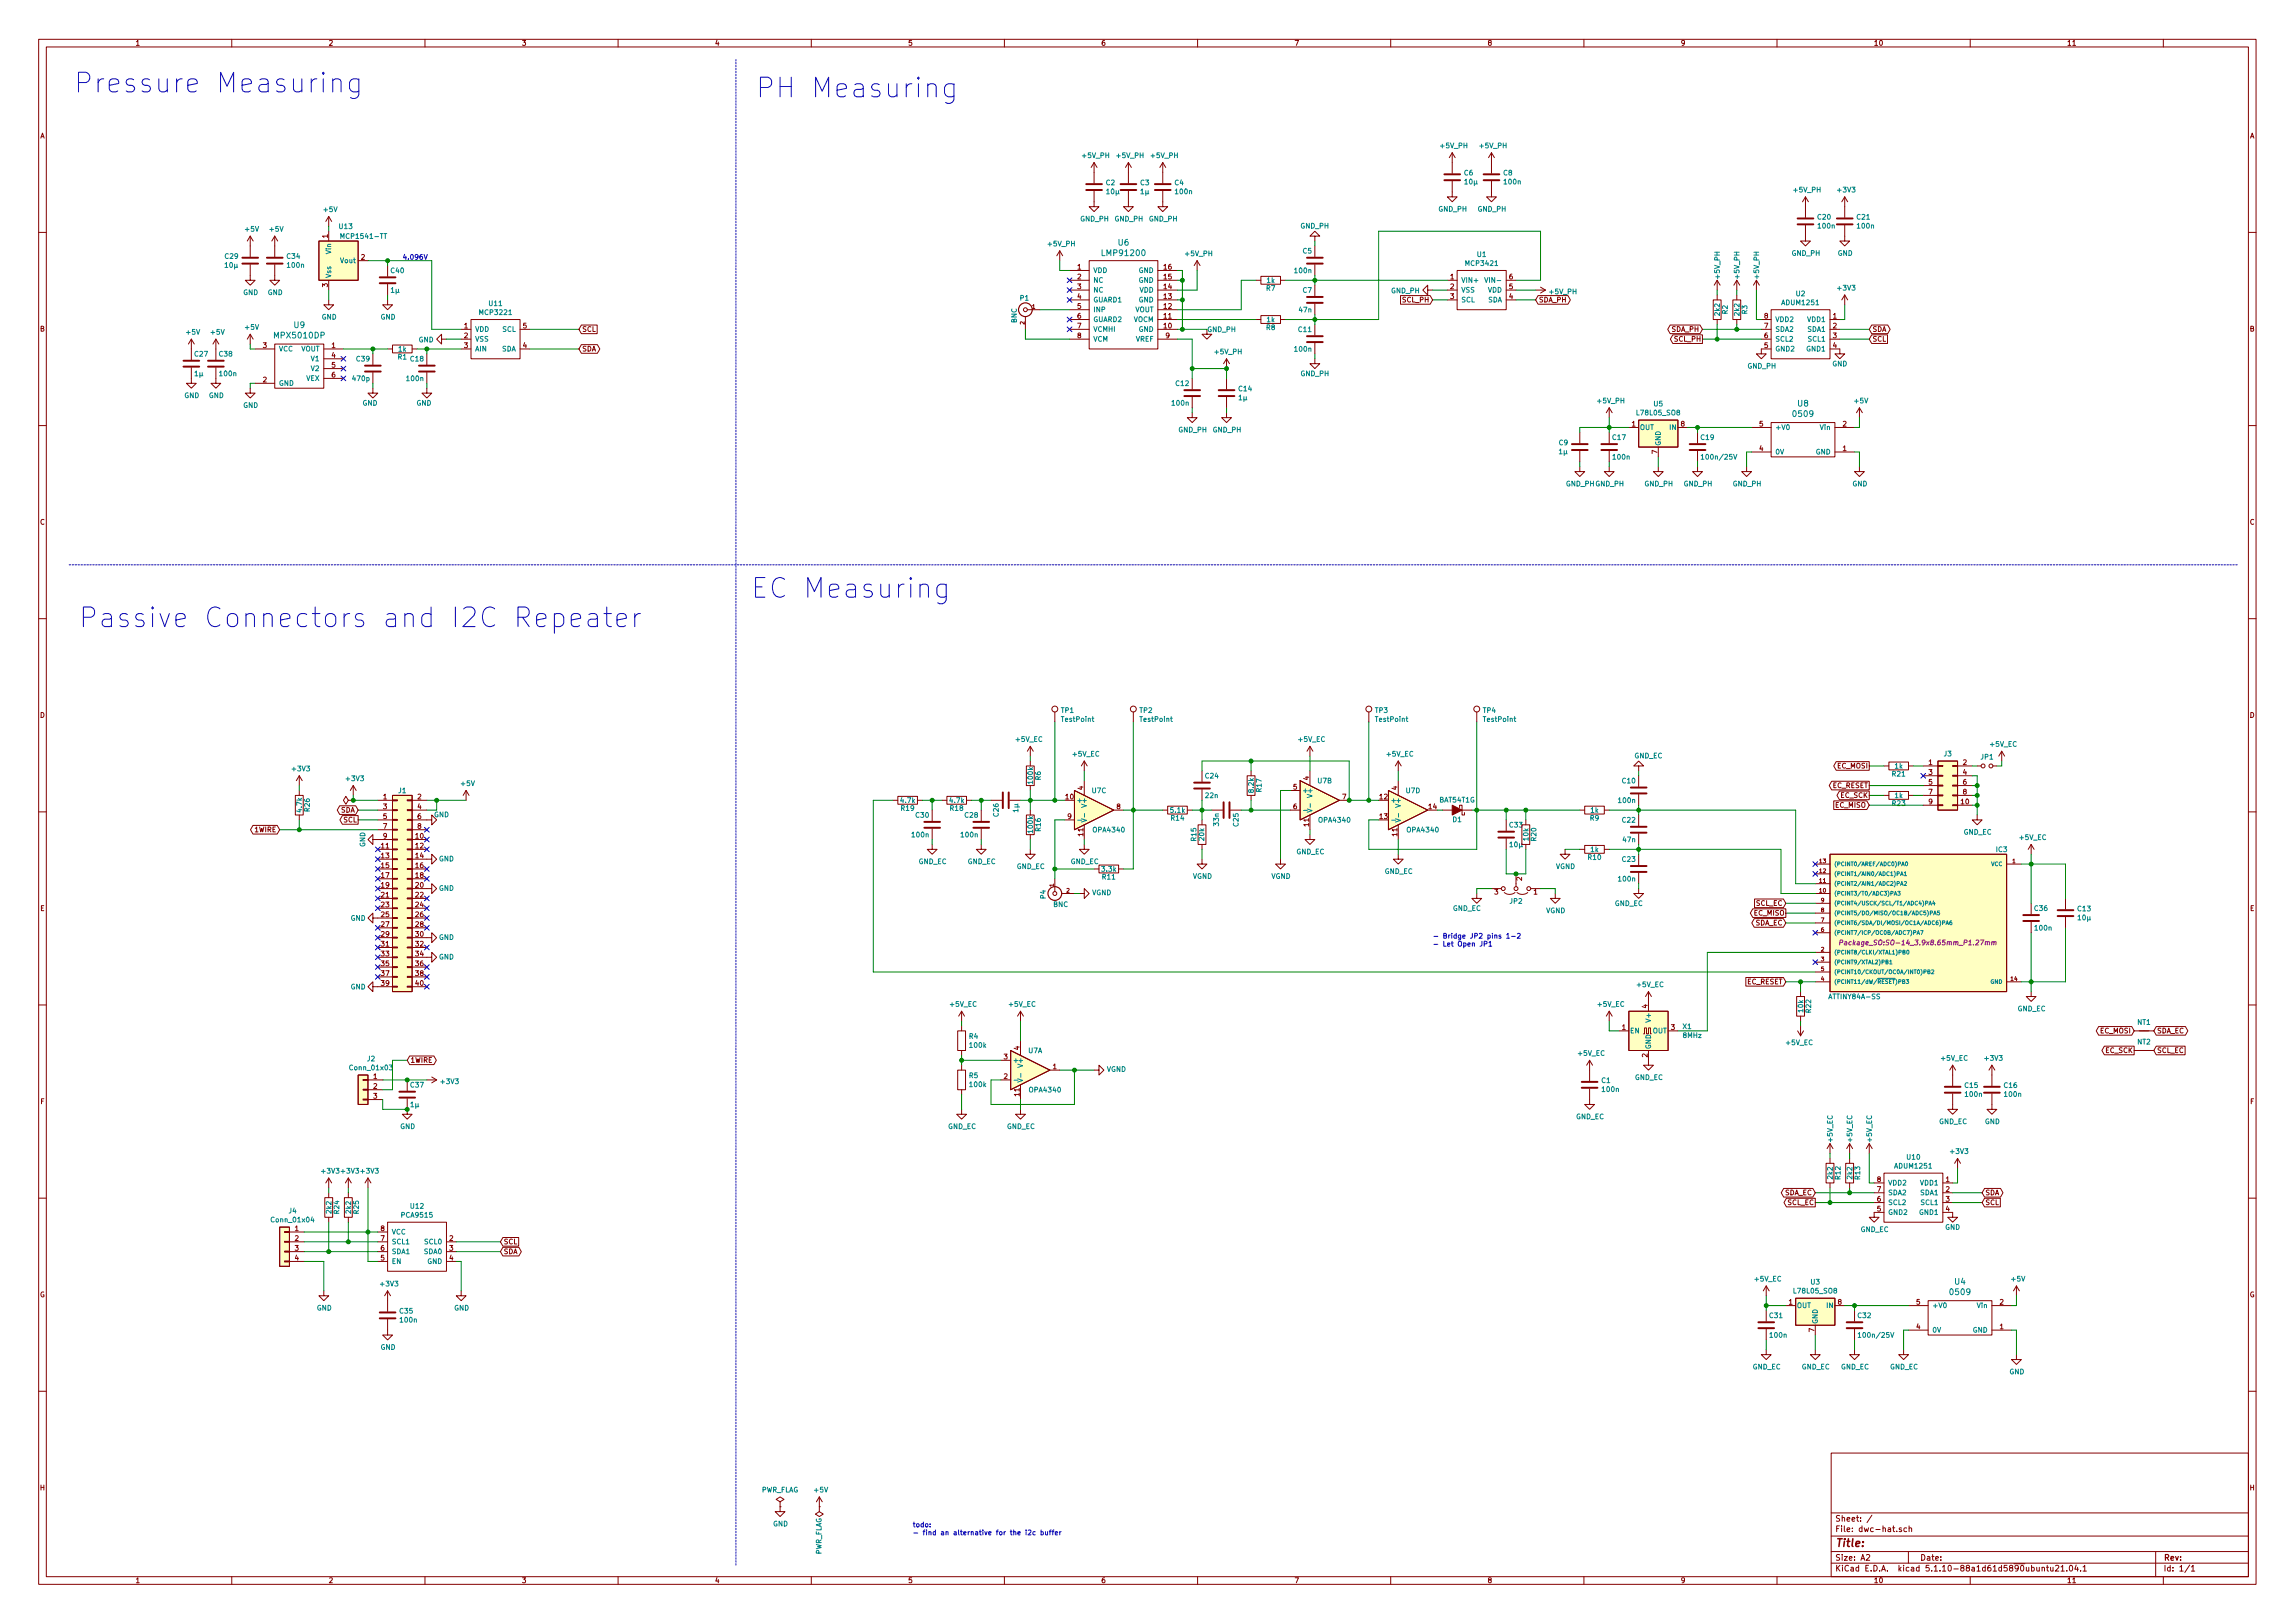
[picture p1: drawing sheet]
<svg xmlns="http://www.w3.org/2000/svg" width="594mm" height="420mm" viewBox="0 0 594 420" stroke-linecap="round" stroke-linejoin="round" font-family="sans-serif">
<defs><g id="words">
<g font-size="7.1" fill="#0000c2">
<text x="19" y="24">Pressure Measuring</text>
<text x="195.6" y="25.3">PH Measuring</text>
<text x="194.3" y="154.9">EC Measuring</text>
<text x="20.3" y="162.5">Passive Connectors and I2C Repeater</text>
</g>
<text font-size="2.8" fill="#840000" x="475" y="400.4">Title:</text>
<g font-size="2.1" fill="#008484">
<text x="289.5" y="63.6">U6</text>
<text x="285.6" y="66.3">LMP91200</text>
<text x="71.3" y="87.6">MPX5010DP</text>
<text x="76.1" y="84.9">U9</text>
<text x="464.3" y="107.9">0509</text>
<text x="465.4" y="105.2">U8</text>
<text x="505" y="335.2">0509</text>
<text x="506" y="332.6">U4</text>
</g>
<g font-size="2.1" fill="#840000">
<text x="475" y="393.9">Sheet: /</text>
<text x="475" y="396.6">File: dwc-hat.sch</text>
<text x="475" y="406.8">KiCad E.D.A. kicad 5.1.10-88a1d61d5890ubuntu21.04.1</text>
<text x="475" y="404">Size: A2</text>
<text x="497" y="404">Date:</text>
<text x="560" y="404">Rev:</text>
<text x="560" y="406.8">Id: 1/1</text>
</g>
<g font-size="1.8" fill="#840000">
<text x="35" y="11.8">1</text>
<text x="85" y="11.8">2</text>
<text x="135" y="11.8">3</text>
<text x="185" y="11.8">4</text>
<text x="235" y="11.8">5</text>
<text x="285" y="11.8">6</text>
<text x="335" y="11.8">7</text>
<text x="385" y="11.8">8</text>
<text x="435" y="11.8">9</text>
<text x="485" y="11.8">10</text>
<text x="535" y="11.8">11</text>
<text x="10.4" y="35.8">A</text>
<text x="582.4" y="35.8">A</text>
<text x="84.8" y="61.6" transform="rotate(-90 84.8 61.6)">1</text>
<text x="93.5" y="67.2">2</text>
<text x="278.9" y="69.8">1</text>
<text x="301.3" y="69.8">16</text>
<text x="84.8" y="74.3" transform="rotate(-90 84.8 74.3)">3</text>
<text x="278.9" y="72.3">2</text>
<text x="278.9" y="74.8">3</text>
<text x="278.9" y="77.4">4</text>
<text x="301.3" y="77.4">13</text>
<text x="301.3" y="74.8">14</text>
<text x="301.3" y="72.3">15</text>
<text x="375.4" y="72.3">1</text>
<text x="375.4" y="74.8">2</text>
<text x="375.4" y="77.4">3</text>
<text x="390.7" y="77.4">4</text>
<text x="390.7" y="74.8">5</text>
<text x="390.7" y="72.3">6</text>
<text x="278.9" y="79.9">5</text>
<text x="278.9" y="82.5">6</text>
<text x="301.3" y="82.5">11</text>
<text x="301.3" y="79.9">12</text>
<text x="363.1" y="78.3">SCL_PH</text>
<text x="398.3" y="78.3">SDA_PH</text>
<text x="456.7" y="82.5">8</text>
<text x="474.5" y="82.5">1</text>
<text x="10.4" y="85.8">B</text>
<text x="120.2" y="85">1</text>
<text x="120.2" y="87.5">2</text>
<text x="135.4" y="85">5</text>
<text x="150.6" y="85.9">SCL</text>
<text x="278.9" y="85">7</text>
<text x="278.9" y="87.5">8</text>
<text x="301.3" y="85">10</text>
<text x="301.8" y="87.5">9</text>
<text x="432.7" y="85.9">SDA_PH</text>
<text x="433.5" y="88.4">SCL_PH</text>
<text x="456.7" y="87.5">6</text>
<text x="456.7" y="85">7</text>
<text x="474.5" y="85">2</text>
<text x="474.5" y="87.5">3</text>
<text x="484.7" y="85.9">SDA</text>
<text x="484.7" y="88.4">SCL</text>
<text x="582.4" y="85.8">B</text>
<text x="68.1" y="90.1">3</text>
<text x="85.9" y="90.1">1</text>
<text x="85.9" y="92.6">4</text>
<text x="85.9" y="95.2">5</text>
<text x="120.2" y="90.1">3</text>
<text x="135.4" y="90.1">4</text>
<text x="150.6" y="91">SDA</text>
<text x="456.7" y="90.1">5</text>
<text x="474.5" y="90.1">4</text>
<text x="68.1" y="99">2</text>
<text x="85.9" y="97.7">6</text>
<text x="422.4" y="110.4">1</text>
<text x="435.1" y="110.4">8</text>
<text x="455.4" y="110.4">5</text>
<text x="477" y="110.4">2</text>
<text x="429" y="117.5" transform="rotate(-90 429 117.5)">7</text>
<text x="455.4" y="116.8">4</text>
<text x="477" y="116.8">1</text>
<text x="10.4" y="135.8">C</text>
<text x="582.4" y="135.8">C</text>
<text x="10.4" y="185.8">D</text>
<text x="582.4" y="185.8">D</text>
<text x="338.8" y="201.9" transform="rotate(-90 338.8 201.9)">4</text>
<text x="475.7" y="198.9">EC_MOSI</text>
<text x="499.3" y="198">1</text>
<text x="499.3" y="200.6">3</text>
<text x="499.3" y="203.1">5</text>
<text x="508.2" y="198">2</text>
<text x="508.2" y="200.6">4</text>
<text x="508.2" y="203.1">6</text>
<text x="99.2" y="206.9">1</text>
<text x="99.2" y="209.5">3</text>
<text x="108.1" y="206.9">2</text>
<text x="108.1" y="209.5">4</text>
<text x="275.9" y="206.9">10</text>
<text x="280.4" y="204.5" transform="rotate(-90 280.4 204.5)">4</text>
<text x="289.1" y="209.5">8</text>
<text x="334.8" y="204.4">5</text>
<text x="334.8" y="209.5">6</text>
<text x="347.5" y="206.9">7</text>
<text x="357.2" y="206.9">12</text>
<text x="361.7" y="204.5" transform="rotate(-90 361.7 204.5)">4</text>
<text x="369.9" y="209.5">14</text>
<text x="474.3" y="204">EC_RESET</text>
<text x="475.1" y="209.1">EC_MISO</text>
<text x="476.5" y="206.5">EC_SCK</text>
<text x="499.3" y="205.7">7</text>
<text x="499.3" y="208.2">9</text>
<text x="507.7" y="208.2">10</text>
<text x="508.2" y="205.7">8</text>
<text x="66" y="215.4">1WIRE</text>
<text x="88.2" y="210.4">SDA</text>
<text x="88.9" y="212.9">SCL</text>
<text x="99.2" y="212">5</text>
<text x="99.2" y="214.5">7</text>
<text x="108.1" y="212">6</text>
<text x="108.1" y="214.5">8</text>
<text x="276.4" y="212">9</text>
<text x="338.8" y="213.9" transform="rotate(-90 338.8 213.9)">11</text>
<text x="357.2" y="212">13</text>
<text x="98.7" y="219.6">11</text>
<text x="99.2" y="217.1">9</text>
<text x="107.6" y="217.1">10</text>
<text x="107.6" y="219.6">12</text>
<text x="280.4" y="216.4" transform="rotate(-90 280.4 216.4)">11</text>
<text x="361.7" y="216.4" transform="rotate(-90 361.7 216.4)">11</text>
<text x="98.7" y="222.2">13</text>
<text x="98.7" y="224.7">15</text>
<text x="98.7" y="227.2">17</text>
<text x="107.6" y="222.2">14</text>
<text x="107.6" y="224.7">16</text>
<text x="107.6" y="227.2">18</text>
<text x="394" y="228" transform="rotate(-90 394 228)">2</text>
<text x="98.7" y="229.8">19</text>
<text x="98.7" y="232.3">21</text>
<text x="107.6" y="229.8">20</text>
<text x="107.6" y="232.3">22</text>
<text x="386.9" y="231.6">3</text>
<text x="397" y="231.6">1</text>
<text x="10.4" y="235.8">E</text>
<text x="98.7" y="234.9">23</text>
<text x="98.7" y="237.4">25</text>
<text x="98.7" y="239.9">27</text>
<text x="107.6" y="234.9">24</text>
<text x="107.6" y="237.4">26</text>
<text x="107.6" y="239.9">28</text>
<text x="454.1" y="237">EC_MISO</text>
<text x="454.3" y="239.6">SDA_EC</text>
<text x="454.5" y="234.5">SCL_EC</text>
<text x="582.4" y="235.8">E</text>
<text x="98.7" y="242.5">29</text>
<text x="98.7" y="245">31</text>
<text x="107.6" y="242.5">30</text>
<text x="107.6" y="245">32</text>
<text x="98.7" y="247.6">33</text>
<text x="98.7" y="250.1">35</text>
<text x="107.6" y="247.6">34</text>
<text x="107.6" y="250.1">36</text>
<text x="98.7" y="252.6">37</text>
<text x="98.7" y="255.2">39</text>
<text x="107.6" y="252.6">38</text>
<text x="107.6" y="255.2">40</text>
<text x="452.1" y="254.8">EC_RESET</text>
<text x="426.5" y="261" transform="rotate(-90 426.5 261)">4</text>
<text x="419.9" y="266.6">1</text>
<text x="432.6" y="266.6">3</text>
<text x="543.7" y="267.5">EC_MOSI</text>
<text x="558.3" y="267.5">SDA_EC</text>
<text x="106.2" y="275.1">1WIRE</text>
<text x="259.9" y="274.2">3</text>
<text x="263.9" y="271.8" transform="rotate(-90 263.9 271.8)">4</text>
<text x="426.5" y="273.7" transform="rotate(-90 426.5 273.7)">2</text>
<text x="545" y="272.6">EC_SCK</text>
<text x="558.3" y="272.6">SCL_EC</text>
<text x="96.7" y="279.3">1</text>
<text x="96.7" y="281.9">2</text>
<text x="259.9" y="279.3">2</text>
<text x="272.6" y="276.8">1</text>
<text x="10.5" y="285.8">F</text>
<text x="96.7" y="284.4">3</text>
<text x="263.9" y="283.7" transform="rotate(-90 263.9 283.7)">11</text>
<text x="582.5" y="285.8">F</text>
<text x="485.9" y="306">8</text>
<text x="503.7" y="306">1</text>
<text x="461.9" y="309.4">SDA_EC</text>
<text x="462.7" y="312">SCL_EC</text>
<text x="485.9" y="311.1">6</text>
<text x="485.9" y="308.5">7</text>
<text x="503.7" y="308.5">2</text>
<text x="503.7" y="311.1">3</text>
<text x="513.9" y="309.4">SDA</text>
<text x="513.9" y="312">SCL</text>
<text x="485.9" y="313.6">5</text>
<text x="503.7" y="313.6">4</text>
<text x="76.4" y="318.7">1</text>
<text x="76.4" y="321.2">2</text>
<text x="76.4" y="323.8">3</text>
<text x="98.6" y="323.8">6</text>
<text x="98.6" y="321.2">7</text>
<text x="98.6" y="318.7">8</text>
<text x="116.4" y="321.2">2</text>
<text x="116.4" y="323.8">3</text>
<text x="130.3" y="322.1">SCL</text>
<text x="76.4" y="326.3">4</text>
<text x="98.6" y="326.3">5</text>
<text x="116.4" y="326.3">4</text>
<text x="130.3" y="324.7">SDA</text>
<text x="10.3" y="335.8">G</text>
<text x="582.3" y="335.8">G</text>
<text x="463.1" y="337.7">1</text>
<text x="475.8" y="337.7">8</text>
<text x="496.1" y="337.7">5</text>
<text x="517.7" y="337.7">2</text>
<text x="469.6" y="344.8" transform="rotate(-90 469.6 344.8)">7</text>
<text x="496.1" y="344.1">4</text>
<text x="517.7" y="344.1">1</text>
<text x="10.4" y="385.8">H</text>
<text x="582.4" y="385.8">H</text>
<text x="35" y="409.8">1</text>
<text x="85" y="409.8">2</text>
<text x="135" y="409.8">3</text>
<text x="185" y="409.8">4</text>
<text x="235" y="409.8">5</text>
<text x="285" y="409.8">6</text>
<text x="335" y="409.8">7</text>
<text x="385" y="409.8">8</text>
<text x="435" y="409.8">9</text>
<text x="485" y="409.8">10</text>
<text x="535" y="409.8">11</text>
</g>
<g font-size="1.8" fill="#008484">
<text x="280.3" y="40.9">+5V_PH</text>
<text x="289.2" y="40.9">+5V_PH</text>
<text x="298.1" y="40.9">+5V_PH</text>
<text x="373" y="38.4">+5V_PH</text>
<text x="383.2" y="38.4">+5V_PH</text>
<text x="286.3" y="47.9">C2</text>
<text x="295.2" y="47.9">C3</text>
<text x="304.1" y="47.9">C4</text>
<text x="379" y="45.4">C6</text>
<text x="379.3" y="47.7">10µ</text>
<text x="389.2" y="45.4">C8</text>
<text x="389.5" y="47.7">100n</text>
<text x="286.6" y="50.3">10µ</text>
<text x="295.4" y="50.3">1µ</text>
<text x="304.4" y="50.3">100n</text>
<text x="464.4" y="49.8">+5V_PH</text>
<text x="475.8" y="49.8">+3V3</text>
<text x="63.6" y="60">+5V</text>
<text x="69.9" y="60">+5V</text>
<text x="83.9" y="54.9">+5V</text>
<text x="87.9" y="59.3">U13</text>
<text x="279.7" y="57.3">GND_PH</text>
<text x="288.5" y="57.3">GND_PH</text>
<text x="297.4" y="57.3">GND_PH</text>
<text x="336.7" y="59.1">GND_PH</text>
<text x="372.4" y="54.8">GND_PH</text>
<text x="382.5" y="54.8">GND_PH</text>
<text x="470.6" y="56.8">C20</text>
<text x="470.7" y="59.1">100n</text>
<text x="480.7" y="56.8">C21</text>
<text x="480.9" y="59.1">100n</text>
<text x="85.7" y="65.7" transform="rotate(-90 85.7 65.7)">Vin</text>
<text x="88.8" y="61.8">MCP1541-TT</text>
<text x="271.4" y="63.8">+5V_PH</text>
<text x="337.3" y="65.6">C5</text>
<text x="58.3" y="67">C29</text>
<text x="58.4" y="69.3">10µ</text>
<text x="74.3" y="67">C34</text>
<text x="74.5" y="69.3">100n</text>
<text x="88.3" y="68.1">Vout</text>
<text x="101.2" y="70.7">C40</text>
<text x="283" y="70.7">VDD</text>
<text x="294.8" y="70.7">GND</text>
<text x="307" y="66.3">+5V_PH</text>
<text x="335.3" y="70.7">100n</text>
<text x="379.6" y="68.8">MCP3421</text>
<text x="382.4" y="66.5">U1</text>
<text x="463.8" y="66.2">GND_PH</text>
<text x="475.7" y="66.2">GND</text>
<text x="62.9" y="76.4">GND</text>
<text x="69.3" y="76.4">GND</text>
<text x="85.7" y="72.1" transform="rotate(-90 85.7 72.1)">Vss</text>
<text x="101.3" y="75.8">1µ</text>
<text x="264.1" y="77.8">P1</text>
<text x="283" y="73.2">NC</text>
<text x="283" y="75.7">NC</text>
<text x="294.8" y="73.2">GND</text>
<text x="295" y="75.7">VDD</text>
<text x="327.8" y="75.3">R7</text>
<text x="328" y="73.2">1k</text>
<text x="337.3" y="75.8">C7</text>
<text x="360.1" y="75.9">GND_PH</text>
<text x="378.2" y="73.2">VIN+</text>
<text x="378.2" y="75.7">VSS</text>
<text x="385.1" y="75.7">VDD</text>
<text x="385.3" y="73.2">VIN-</text>
<text x="401.2" y="76.2">+5V_PH</text>
<text x="445.2" y="72" transform="rotate(-90 445.2 72)">+5V_PH</text>
<text x="450.3" y="72" transform="rotate(-90 450.3 72)">+5V_PH</text>
<text x="455.3" y="72" transform="rotate(-90 455.3 72)">+5V_PH</text>
<text x="465" y="76.7">U2</text>
<text x="475.8" y="75.2">+3V3</text>
<text x="83.3" y="82.7">GND</text>
<text x="98.5" y="82.7">GND</text>
<text x="124.3" y="81.5">MCP3221</text>
<text x="126.6" y="79.2">U11</text>
<text x="263.2" y="83.6" transform="rotate(-90 263.2 83.6)">BNC</text>
<text x="283" y="78.3">GUARD1</text>
<text x="283" y="80.8">INP</text>
<text x="283" y="83.4">GUARD2</text>
<text x="293.4" y="83.4">VOCM</text>
<text x="293.8" y="80.8">VOUT</text>
<text x="294.8" y="78.3">GND</text>
<text x="328" y="83.4">1k</text>
<text x="336.3" y="80.9">47n</text>
<text x="378.2" y="78.3">SCL</text>
<text x="385.1" y="78.3">SDA</text>
<text x="445.2" y="81.7" transform="rotate(-90 445.2 81.7)">2k2</text>
<text x="447.2" y="81.3" transform="rotate(-90 447.2 81.3)">R2</text>
<text x="450.3" y="81.7" transform="rotate(-90 450.3 81.7)">2k2</text>
<text x="452.3" y="81.3" transform="rotate(-90 452.3 81.3)">R3</text>
<text x="459.5" y="83.4">VDD2</text>
<text x="461.4" y="79">ADUM1251</text>
<text x="468" y="83.4">VDD1</text>
<text x="48.3" y="86.6">+5V</text>
<text x="54.7" y="86.6">+5V</text>
<text x="63.6" y="85.4">+5V</text>
<text x="108.4" y="88.6">GND</text>
<text x="122.9" y="85.9">VDD</text>
<text x="122.9" y="88.4">VSS</text>
<text x="130.1" y="85.9">SCL</text>
<text x="283" y="85.9">VCMHI</text>
<text x="283" y="88.4">VCM</text>
<text x="294" y="88.4">VREF</text>
<text x="294.8" y="85.9">GND</text>
<text x="312.5" y="85.9">GND_PH</text>
<text x="327.8" y="85.4">R8</text>
<text x="336.2" y="85.9">C11</text>
<text x="459.5" y="88.4">SCL2</text>
<text x="459.5" y="85.9">SDA2</text>
<text x="468" y="85.9">SDA1</text>
<text x="468.2" y="88.4">SCL1</text>
<text x="50.4" y="92.3">C27</text>
<text x="56.8" y="92.3">C38</text>
<text x="72.1" y="91">VCC</text>
<text x="77.9" y="91">VOUT</text>
<text x="80.6" y="93.5">V1</text>
<text x="92.3" y="93.6">C39</text>
<text x="103" y="93.1">R1</text>
<text x="103.2" y="91">1k</text>
<text x="106.3" y="93.6">C18</text>
<text x="122.9" y="91">AIN</text>
<text x="129.9" y="91">SDA</text>
<text x="314.6" y="91.7">+5V_PH</text>
<text x="335.3" y="91">100n</text>
<text x="452.4" y="95.4">GND_PH</text>
<text x="459.5" y="91">GND2</text>
<text x="467.8" y="91">GND1</text>
<text x="474.3" y="94.8">GND</text>
<text x="50.5" y="97.4">1µ</text>
<text x="57" y="97.4">100n</text>
<text x="72.1" y="99.9">GND</text>
<text x="79.3" y="98.6">VEX</text>
<text x="80.6" y="96.1">V2</text>
<text x="91.4" y="98.6">470p</text>
<text x="105.4" y="98.6">100n</text>
<text x="304.4" y="99.9">C12</text>
<text x="320.7" y="101.3">C14</text>
<text x="336.7" y="97.4">GND_PH</text>
<text x="47.7" y="103">GND</text>
<text x="54.1" y="103">GND</text>
<text x="62.9" y="105.6">GND</text>
<text x="93.8" y="105">GND</text>
<text x="107.8" y="105">GND</text>
<text x="303.5" y="105">100n</text>
<text x="320.8" y="103.6">1µ</text>
<text x="413.6" y="104.4">+5V_PH</text>
<text x="423.9" y="107.5">L78L05_SO8</text>
<text x="428.1" y="105.2">U5</text>
<text x="480.1" y="104.4">+5V</text>
<text x="305.1" y="111.9">GND_PH</text>
<text x="313.9" y="111.9">GND_PH</text>
<text x="417.5" y="113.9">C17</text>
<text x="424.4" y="111.3">OUT</text>
<text x="432.3" y="111.3">IN</text>
<text x="440.3" y="113.9">C19</text>
<text x="459.5" y="111.3">+V0</text>
<text x="471.2" y="111.3">Vin</text>
<text x="403.6" y="115.3">C9</text>
<text x="403.7" y="117.6">1µ</text>
<text x="417.7" y="119">100n</text>
<text x="429.9" y="115.5" transform="rotate(-90 429.9 115.5)">GND</text>
<text x="441.1" y="119">100n/25V</text>
<text x="459.5" y="117.6">0V</text>
<text x="470" y="117.6">GND</text>
<text x="405.4" y="125.9">GND_PHGND_PH</text>
<text x="425.7" y="125.9">GND_PH</text>
<text x="435.9" y="125.9">GND_PH</text>
<text x="448.6" y="125.9">GND_PH</text>
<text x="479.5" y="125.9">GND</text>
<text x="274.7" y="184.5">TP1</text>
<text x="295" y="184.5">TP2</text>
<text x="356" y="184.5">TP3</text>
<text x="383.9" y="184.5">TP4</text>
<text x="274.9" y="186.9">TestPoint</text>
<text x="295.2" y="186.9">TestPoint</text>
<text x="356.2" y="186.9">TestPoint</text>
<text x="384.1" y="186.9">TestPoint</text>
<text x="263" y="192">+5V_EC</text>
<text x="277.7" y="195.9">+5V_EC</text>
<text x="336.2" y="192">+5V_EC</text>
<text x="359" y="195.9">+5V_EC</text>
<text x="423" y="196.3">GND_EC</text>
<text x="503.2" y="195.8">J3</text>
<text x="512.8" y="196.6">JP1</text>
<text x="515.2" y="193.3">+5V_EC</text>
<text x="75.8" y="199.7">+3V3</text>
<text x="89.7" y="202.2">+3V3</text>
<text x="119.4" y="203.5">+5V</text>
<text x="267.4" y="202.8" transform="rotate(-90 267.4 202.8)">100k</text>
<text x="269.4" y="201.9" transform="rotate(-90 269.4 201.9)">R6</text>
<text x="312.1" y="201.5">C24</text>
<text x="341.1" y="202.8">U7B</text>
<text x="420" y="202.8">C10</text>
<text x="489.9" y="201">R21</text>
<text x="490.5" y="199">1k</text>
<text x="103.2" y="205.3">J1</text>
<text x="233.2" y="207.9">4.7k</text>
<text x="233.3" y="209.9">R19</text>
<text x="245.9" y="207.9">4.7k</text>
<text x="246" y="209.9">R18</text>
<text x="278.6" y="207.8">+</text>
<text x="281.3" y="208.6" transform="rotate(-90 281.3 208.6)">V+</text>
<text x="282.7" y="205.3">U7C</text>
<text x="312.1" y="206.6">22n</text>
<text x="324.5" y="205.1" transform="rotate(-90 324.5 205.1)">8.2k</text>
<text x="326.6" y="205" transform="rotate(-90 326.6 205)">R17</text>
<text x="337.1" y="205.3">+</text>
<text x="339.7" y="206.1" transform="rotate(-90 339.7 206.1)">V+</text>
<text x="359.9" y="207.8">+</text>
<text x="362.6" y="208.6" transform="rotate(-90 362.6 208.6)">V+</text>
<text x="364" y="205.3">U7D</text>
<text x="372.7" y="207.7">BAT54T1G</text>
<text x="419.1" y="207.9">100n</text>
<text x="489.9" y="208.6">R23</text>
<text x="490.5" y="206.6">1k</text>
<text x="78.2" y="210.2" transform="rotate(-90 78.2 210.2)">4.7k</text>
<text x="80.2" y="210" transform="rotate(-90 80.2 210)">R26</text>
<text x="112.3" y="211.5">GND</text>
<text x="237.1" y="211.7">C30</text>
<text x="249.8" y="211.7">C28</text>
<text x="258.5" y="211.3" transform="rotate(-90 258.5 211.3)">C26</text>
<text x="263.6" y="210.2" transform="rotate(-90 263.6 210.2)">1µ</text>
<text x="267.4" y="215.5" transform="rotate(-90 267.4 215.5)">100k</text>
<text x="269.4" y="215.2" transform="rotate(-90 269.4 215.2)">R16</text>
<text x="283.1" y="215.5">OPA4340</text>
<text x="303.1" y="210.4">5.1k</text>
<text x="303.2" y="212.4">R14</text>
<text x="315.5" y="213.7" transform="rotate(-90 315.5 213.7)">33n</text>
<text x="320.6" y="213.9" transform="rotate(-90 320.6 213.9)">C25</text>
<text x="341.6" y="212.9">OPA4340</text>
<text x="364.4" y="215.5">OPA4340</text>
<text x="376.1" y="212.8">D1</text>
<text x="390.8" y="214.2">C33</text>
<text x="411.6" y="212.4">R9</text>
<text x="411.8" y="210.4">1k</text>
<text x="420" y="212.9">C22</text>
<text x="94.5" y="219.3" transform="rotate(-90 94.5 219.3)">GND</text>
<text x="236.2" y="216.8">100n</text>
<text x="248.9" y="216.8">100n</text>
<text x="309.7" y="217.7" transform="rotate(-90 309.7 217.7)">R15</text>
<text x="311.7" y="217.5" transform="rotate(-90 311.7 217.5)">20k</text>
<text x="335.5" y="221.1">GND_EC</text>
<text x="391" y="219.3">10µ</text>
<text x="395.7" y="217.5" transform="rotate(-90 395.7 217.5)">10k</text>
<text x="397.7" y="217.7" transform="rotate(-90 397.7 217.7)">R20</text>
<text x="411.8" y="220.6">1k</text>
<text x="420.2" y="218">47n</text>
<text x="508.3" y="216.1">GND_EC</text>
<text x="516.8" y="220.6">IC3</text>
<text x="522.9" y="217.4">+5V_EC</text>
<text x="113.6" y="223">GND</text>
<text x="237.7" y="223.7">GND_EC</text>
<text x="250.4" y="223.7">GND_EC</text>
<text x="263.1" y="225">GND_EC</text>
<text x="277.1" y="223.7">GND_EC</text>
<text x="285.3" y="225.6">3.3k</text>
<text x="285.4" y="227.7">R11</text>
<text x="308.7" y="227.5">VGND</text>
<text x="329.1" y="227.5">VGND</text>
<text x="358.4" y="226.2">GND_EC</text>
<text x="402.7" y="225">VGND</text>
<text x="411.1" y="222.6">R10</text>
<text x="420" y="223.1">C23</text>
<text x="113.6" y="230.6">GND</text>
<text x="270.7" y="232.6" transform="rotate(-90 270.7 232.6)">P4</text>
<text x="282.7" y="231.7">VGND</text>
<text x="390.9" y="234">JP2</text>
<text x="419.1" y="228.2">100n</text>
<text x="90.8" y="238.3">GND</text>
<text x="272.7" y="234.8">BNC</text>
<text x="376" y="235.8">GND_EC</text>
<text x="400.2" y="236.4">VGND</text>
<text x="418" y="234.5">GND_EC</text>
<text x="526.7" y="235.8">C36</text>
<text x="537.9" y="235.9">C13</text>
<text x="538" y="238.2">10µ</text>
<text x="113.6" y="243.3">GND</text>
<text x="526.9" y="240.9">100n</text>
<text x="113.6" y="248.4">GND</text>
<text x="90.8" y="256.1">GND</text>
<text x="423.8" y="255.5">+5V_EC</text>
<text x="246" y="260.6">+5V_EC</text>
<text x="261.2" y="260.6">+5V_EC</text>
<text x="413.6" y="260.6">+5V_EC</text>
<text x="466.8" y="262" transform="rotate(-90 466.8 262)">10k</text>
<text x="468.8" y="262.1" transform="rotate(-90 468.8 262.1)">R22</text>
<text x="473.8" y="258.7">ATTINY84A-SS</text>
<text x="522.2" y="261.8">GND_EC</text>
<text x="250.9" y="268.9">R4</text>
<text x="421.9" y="267.5">EN</text>
<text x="427.4" y="264.3" transform="rotate(-90 427.4 264.3)">V+</text>
<text x="427.8" y="267.5">OUT</text>
<text x="435.7" y="266.4">X1</text>
<text x="435.7" y="268.7">8MHz</text>
<text x="553.3" y="265.3">NT1</text>
<text x="95.1" y="274.7">J2</text>
<text x="251.1" y="271.2">100k</text>
<text x="262.1" y="275.1">+</text>
<text x="264.8" y="275.9" transform="rotate(-90 264.8 275.9)">V+</text>
<text x="266.2" y="272.6">U7A</text>
<text x="408.6" y="273.3">+5V_EC</text>
<text x="427.4" y="271.7" transform="rotate(-90 427.4 271.7)">GND</text>
<text x="462.4" y="270.6">+5V_EC</text>
<text x="502.5" y="274.6">+5V_EC</text>
<text x="513.9" y="274.6">+3V3</text>
<text x="553.3" y="270.4">NT2</text>
<text x="90.8" y="277.1">Conn_01x03</text>
<text x="106.3" y="281.5">C37</text>
<text x="114.3" y="280.6">+3V3</text>
<text x="250.9" y="279.1">R5</text>
<text x="251.1" y="281.4">100k</text>
<text x="286.5" y="277.5">VGND</text>
<text x="414.6" y="280.4">C1</text>
<text x="423.2" y="279.6">GND_EC</text>
<text x="508.7" y="281.6">C15</text>
<text x="518.8" y="281.6">C16</text>
<text x="106.4" y="286.6">1µ</text>
<text x="266.6" y="282.8">OPA4340</text>
<text x="414.9" y="282.7">100n</text>
<text x="508.8" y="283.9">100n</text>
<text x="519" y="283.9">100n</text>
<text x="103.6" y="292.3">GND</text>
<text x="245.4" y="292.3">GND_EC</text>
<text x="260.6" y="292.3">GND_EC</text>
<text x="407.9" y="289.7">GND_EC</text>
<text x="501.9" y="291">GND_EC</text>
<text x="513.8" y="291">GND</text>
<text x="474.4" y="295.6" transform="rotate(-90 474.4 295.6)">+5V_EC</text>
<text x="479.5" y="295.6" transform="rotate(-90 479.5 295.6)">+5V_EC</text>
<text x="484.6" y="295.6" transform="rotate(-90 484.6 295.6)">+5V_EC</text>
<text x="505" y="298.7">+3V3</text>
<text x="83.4" y="303.8">+3V3 +3V3 +3V3</text>
<text x="474.4" y="305.2" transform="rotate(-90 474.4 305.2)">2k2</text>
<text x="476.4" y="305.3" transform="rotate(-90 476.4 305.3)">R12</text>
<text x="479.5" y="305.2" transform="rotate(-90 479.5 305.2)">2k2</text>
<text x="481.5" y="305.3" transform="rotate(-90 481.5 305.3)">R13</text>
<text x="490.7" y="302.5">ADUM1251</text>
<text x="493.7" y="300.2">U10</text>
<text x="488.7" y="312">SCL2</text>
<text x="488.7" y="309.4">SDA2</text>
<text x="488.7" y="306.9">VDD2</text>
<text x="497.2" y="306.9">VDD1</text>
<text x="497.2" y="309.4">SDA1</text>
<text x="497.4" y="312">SCL1</text>
<text x="70.5" y="316.4">Conn_01x04</text>
<text x="74.8" y="314.1">J4</text>
<text x="85.8" y="314.1" transform="rotate(-90 85.8 314.1)">2k2</text>
<text x="87.8" y="314.2" transform="rotate(-90 87.8 314.2)">R24</text>
<text x="90.9" y="314.1" transform="rotate(-90 90.9 314.1)">2k2</text>
<text x="92.9" y="314.2" transform="rotate(-90 92.9 314.2)">R25</text>
<text x="104.1" y="315.2">PCA9515</text>
<text x="106.3" y="312.9">U12</text>
<text x="488.7" y="314.5">GND2</text>
<text x="497" y="314.5">GND1</text>
<text x="101.3" y="322.1">SCL1</text>
<text x="101.3" y="319.6">VCC</text>
<text x="110" y="322.1">SCL0</text>
<text x="481.6" y="318.9">GND_EC</text>
<text x="503.5" y="318.4">GND</text>
<text x="101.3" y="327.2">EN</text>
<text x="101.3" y="324.7">SDA1</text>
<text x="109.8" y="324.7">SDA0</text>
<text x="110.6" y="327.2">GND</text>
<text x="98.6" y="333">+3V3</text>
<text x="454.3" y="331.7">+5V_EC</text>
<text x="464.6" y="334.8">L78L05_SO8</text>
<text x="468.8" y="332.5">U3</text>
<text x="520.8" y="331.7">+5V</text>
<text x="82" y="339.3">GND</text>
<text x="103.5" y="340">C35</text>
<text x="117.6" y="339.3">GND</text>
<text x="458.1" y="341.2">C31</text>
<text x="465.1" y="338.6">OUT</text>
<text x="472.9" y="338.6">IN</text>
<text x="481" y="341.2">C32</text>
<text x="500.1" y="338.6">+V0</text>
<text x="511.9" y="338.6">Vin</text>
<text x="103.7" y="342.4">100n</text>
<text x="458.3" y="346.3">100n</text>
<text x="470.5" y="342.8" transform="rotate(-90 470.5 342.8)">GND</text>
<text x="481.7" y="346.3">100n/25V</text>
<text x="500.1" y="345">0V</text>
<text x="510.7" y="345">GND</text>
<text x="98.5" y="349.4">GND</text>
<text x="453.6" y="354.5">GND_EC</text>
<text x="466.3" y="354.5">GND_EC</text>
<text x="476.5" y="354.5">GND_EC</text>
<text x="489.2" y="354.5">GND_EC</text>
<text x="520.1" y="355.8">GND</text>
<text x="197" y="386.4">PWR_FLAG</text>
<text x="210.9" y="386.4">+5V</text>
<text x="200.1" y="395.1">GND</text>
<text x="212.6" y="402.6" transform="rotate(-90 212.6 402.6)">PWR_FLAG</text>
</g>
<g font-size="1.8" fill="#0000c2">
<text x="104.1" y="67.2">4.096V</text>
<text x="370.8" y="243">- Bridge JP2 pins 1-2</text>
<text x="370.8" y="245">- Let Open JP1</text>
<text x="236.2" y="395.4">todo:</text>
<text x="236.2" y="397.4">- find an alternative for the i2c buffer</text>
</g>
<text font-size="1.8" fill="#840084" x="478.5" y="244.7">Package_SO:SO-14_3.9x8.65mm_P1.27mm</text>
<g font-size="1.4" fill="#840000">
<text x="265.2" y="84" transform="rotate(-90 265.2 84)">2</text>
<text x="267.2" y="79.9">1</text>
<text x="471" y="226">12</text>
<text x="471" y="223.4">13</text>
<text x="521" y="223.4">1</text>
<text x="272.8" y="229.5" transform="rotate(-90 272.8 229.5)">1</text>
<text x="276.1" y="231.1">2</text>
<text x="471" y="231.1">10</text>
<text x="471" y="228.5">11</text>
<text x="471.4" y="233.6">9</text>
<text x="471.4" y="238.7">7</text>
<text x="471.4" y="236.1">8</text>
<text x="471.4" y="241.2">6</text>
<text x="471.4" y="246.3">2</text>
<text x="471.4" y="248.8">3</text>
<text x="471.4" y="251.4">5</text>
<text x="471.4" y="253.9">4</text>
<text x="520.5" y="253.9">14</text>
</g>
<g font-size="1.4" fill="#008484">
<text x="474.7" y="226.7">(PCINT1/AIN0/ADC1)PA1</text>
<text x="474.7" y="224.2">(PCINT0/AREF/ADC0)PA0</text>
<text x="515.4" y="224.2">VCC</text>
<text x="474.7" y="231.8">(PCINT3/T0/ADC3)PA3</text>
<text x="474.7" y="229.3">(PCINT2/AIN1/ADC2)PA2</text>
<text x="474.7" y="239.4">(PCINT6/SDA/DI/MOSI/OC1A/ADC6)PA6</text>
<text x="474.7" y="236.9">(PCINT5/DO/MISO/OC1B/ADC5)PA5</text>
<text x="474.7" y="234.4">(PCINT4/USCK/SCL/T1/ADC4)PA4</text>
<text x="474.7" y="242">(PCINT7/ICP/OC0B/ADC7)PA7</text>
<text x="474.7" y="247.1">(PCINT8/CLKI/XTAL1)PB0</text>
<text x="474.7" y="249.6">(PCINT9/XTAL2)PB1</text>
<text x="474.7" y="254.7">(PCINT11/dW/RESET)PB3</text>
<text x="474.7" y="252.1">(PCINT10/CKOUT/OC0A/INT0)PB2</text>
<text x="515.3" y="254.7">GND</text>
</g>
</g></defs>
<g fill="none" stroke="#840000" stroke-width=".26">
<path d="M10 10.2h574v400h-574zM12 12.2h570v396h-570zM60 10.2v2M110 10.2v2M160 10.2v2M210 10.2v2M260 10.2v2M310 10.2v2M360 10.2v2M410 10.2v2M460 10.2v2M510 10.2v2"/>
<path d="M536.5 11.8h.8M560 10.2v2M375.9 39.5v5.4M375.9 39.5l-.7 1.3M375.9 39.5l.8 1.3M386.1 39.5v5.4M386.1 39.5l-.8 1.3M386.1 39.5l.7 1.3M85.1 56v2.6M85.1 59.9v2.5M85.1 56l-.8 1.3M85.1 56l.8 1.3"/>
<path d="M283.2 49.4v4.1h1.3l-1.3 1.3-1.3-1.3h1.3M283.2 42.1v5.3M283.2 42.1l-.8 1.2M283.2 42.1l.8 1.2M292.1 49.4v4.1h1.3l-1.3 1.3-1.3-1.3h1.3M292.1 42.1v5.3M292.1 42.1l-.8 1.2M292.1 42.1l.8 1.2M301 49.4v4.1h1.3l-1.3 1.3-1.3-1.3h1.3M301 42.1v5.3M301 42.1l-.8 1.2M301 42.1l.8 1.2"/>
<path d="M375.9 46.9v4.1h1.3l-1.3 1.2-1.3-1.2h1.3M386.1 46.9v4.1h1.2l-1.2 1.2-1.3-1.2h1.3M467.4 58.3v4.1h1.2l-1.2 1.3-1.3-1.3h1.3M467.4 51l-.8 1.2M467.4 51v5.3M467.4 51l.7 1.2M477.5 58.3v4.1h1.3l-1.3 1.3-1.3-1.3h1.3M477.5 51l-.7 1.2M477.5 51v5.3M477.5 51l.8 1.2M10 60.2h2M64.8 68.5v4.1h1.2l-1.2 1.2-1.3-1.2h1.3"/>
<path d="M64.8 61.1v5.4M64.8 61.1l-.8 1.3M64.8 61.1l.7 1.3M71.1 68.5v4.1h1.3l-1.3 1.2-1.3-1.2h1.3M71.1 61.1l-.7 1.3M71.1 61.1v5.4M71.1 61.1l.8 1.3M82.5 62.4h10.2v10.2h-10.2zM85.1 77.6v1.3h1.3l-1.3 1.3-1.3-1.3h1.3M85.1 72.6v2.5M92.7 67.5h2.5M100.3 77.6v1.3h1.3l-1.3 1.3-1.2-1.3h1.2"/>
<path d="M100.3 68.7v2.8M100.3 73.6v2.8M274.3 64.9l-.7 1.3M274.3 64.9v2.6M274.3 64.9l.8 1.3M276.9 75.1h5M276.9 72.6h5M276.9 70h5M276.9 77.6h5M281.9 67.5h17.8v22.8h-17.8zM299.7 75.1h5.1M299.7 72.6h5.1"/>
<path d="M299.7 70h5.1M299.7 77.6h5.1M309.9 67.5l-.8 1.2M309.9 67.5v2.5M309.9 67.5l.7 1.2M325.1 72.6h1.3M326.4 71.5h5.1v2.1h-5.1zM331.5 72.6h1.2M340.4 61.1h1.2l-1.2-1.2-1.3 1.2h1.3v1.3M340.4 63.7v2.8M340.4 68.5v2.8M340.4 73.8v2.8"/>
<path d="M340.4 78.7v2.7M362.5 76.5h7.7l.6 1.1-.6 1.2h-7.7zM369.6 75.1v-1.3l-1.3 1.3 1.3 1.3v-1.3h1.2M374.6 75.1h2.6M374.6 72.6h2.6M374.6 77.6h2.6M377.2 70h12.7v10.2h-12.7zM389.9 75.1h2.5M389.9 72.6h2.5M389.9 77.6h2.5M397.5 75.1h2.5M398.1 76.5h7.8l.6 1.1-.6 1.2h-7.8l-.6-1.2z"/>
<path d="M398.8 74.3l1.2 .8M400 75.1l-1.2 .8M443.5 77.6h2v5.1h-2zM444.5 72.6l-.8 1.2M444.5 72.6v2.5M444.5 76.4v1.2M444.5 72.6l.8 1.2M448.6 77.6h2v5.1h-2zM449.6 72.6l-.8 1.2M449.6 72.6v2.5M449.6 76.4v1.2M449.6 72.6l.7 1.2"/>
<path d="M454.7 72.6l-.8 1.2M454.7 72.6v2.5M454.7 72.6l.7 1.2M477.5 76.4v2.5M477.5 76.4l-.7 1.2M477.5 76.4l.8 1.2M582 60.2h2M49.5 95.2v4h1.3l-1.3 1.3-1.2-1.3h1.2M49.5 87.8l-.7 1.3M49.5 87.8v5.3M49.5 87.8l.8 1.3M55.9 95.2v4h1.2l-1.2 1.3-1.3-1.3h1.3"/>
<path d="M55.9 87.8v5.3M55.9 87.8l-.8 1.3M55.9 87.8l.7 1.3M64.8 86.5l-.8 1.3M64.8 86.5v2.6M64.8 86.5l.7 1.3M66 90.3h5.1M66 99.2h5.1M71.1 89.1h12.7v11.4h-12.7zM83.8 90.3h5.1M83.8 92.9h5.1M83.8 95.4h5.1"/>
<path d="M83.8 98h5.1M96.5 91.6v2.8M96.5 96.4v2.8M100.3 90.3h1.3M101.6 89.3h5.1v2.1h-5.1zM106.7 90.3h1.2M110.5 91.6v2.8M110.5 96.4v2.8M114.3 87.8v-1.3l-1.3 1.3 1.3 1.3v-1.3h1.3M119.4 90.3h2.5M119.4 85.3h2.5M119.4 87.8h2.5"/>
<path d="M121.9 82.7h12.7v10.2h-12.7zM134.6 90.3h2.6M134.6 85.3h2.6M150.5 89.2h4.1l.7 1.1-.7 1.2h-4.1l-.6-1.2zM150.5 84.1h4.1v2.3h-4.1l-.6-1.1zM265.4 82v3.3M265.9 80.2h3.3M276.9 82.7h5M276.9 85.3h5M276.9 87.8h5M276.9 80.2h5M299.7 82.7h5.1"/>
<path d="M299.7 85.3h5.1M299.7 87.8h5.1M299.7 80.2h5.1M308.6 98v2.8M312.4 85.3v1.2h1.3l-1.3 1.3-1.3-1.3h1.3M317.5 92.9v2.5M317.5 98v2.8M317.5 92.9l-.8 1.2M317.5 92.9l.8 1.2M325.1 82.7h1.3M326.4 81.7h5.1v2h-5.1zM331.5 82.7h1.2"/>
<path d="M340.4 92.9v1.2h1.2l-1.2 1.3-1.3-1.3h1.3M340.4 84v2.8M340.4 88.8v2.8M432.3 84.1h7.8l.6 1.2-.6 1.1h-7.8l-.6-1.1zM433 86.7h7.7v2.2h-7.7l-.6-1.1zM444.5 82.7v1.3M449.6 82.7v1.3M455.9 82.7h2.6M455.9 85.3h2.6M455.9 87.8h2.6M458.5 80.2h15.2v12.7h-15.2zM458.5 90.3h-2.6v1.3h1.3l-1.3 1.3-1.2-1.3h1.2"/>
<path d="M473.7 90.3h2.5v1.3h1.3l-1.3 1.3-1.2-1.3h1.2M473.7 82.7h2.5M473.7 85.3h2.5M473.7 87.8h2.5M484.5 84.1h4.1l.7 1.2-.7 1.1h-4.1l-.6-1.1zM484.5 86.7h4.1v2.2h-4.1l-.6-1.1zM10 110.2h2M64.8 100.5v1.3h1.2l-1.2 1.2-1.3-1.2h1.3M96.5 100.5v1.3h1.3l-1.3 1.2-1.3-1.2h1.3M110.5 100.5v1.3h1.3l-1.3 1.2-1.3-1.2h1.3M308.6 106.8v1.3h1.3l-1.3 1.3-1.3-1.3h1.3M308.6 102.8v2.8"/>
<path d="M317.5 106.8v1.3h1.3l-1.3 1.3-1.3-1.3h1.3M317.5 102.8v2.8M408.9 111.9v2.8M408.9 116.8v2.7M416.6 105.6v2.5M416.6 111.9v2.8M416.6 116.8v2.7M416.6 105.6l-.8 1.2M416.6 105.6l.7 1.2M421.6 110.7h2.6M424.2 108.8h10.1v6.9h-10.1zM429.3 115.7v2.6"/>
<path d="M434.3 110.7h2.6M439.4 111.9v2.8M439.4 116.8v2.7M453.4 117h5.1M453.4 110.7h5.1M458.5 109.4h16.5v8.9h-16.5zM475 117h5.1M475 110.7h5.1M481.3 105.6l-.7 1.2M481.3 105.6v2.5M481.3 105.6l.8 1.2M582 110.2h2"/>
<path d="M408.9 120.8v1.3h1.3l-1.3 1.3-1.2-1.3h1.2M416.6 120.8v1.3h1.2l-1.2 1.3-1.3-1.3h1.3M429.3 120.8v1.3h1.2l-1.2 1.3-1.3-1.3h1.3M439.4 120.8v1.3h1.3l-1.3 1.3-1.3-1.3h1.3M452.1 120.8v1.3h1.3l-1.3 1.3-1.3-1.3h1.3M481.3 120.8v1.3h1.3l-1.3 1.3-1.2-1.3h1.2M10 160.2h2M582 160.2h2M265.7 198.3h2v5.1h-2zM266.7 193.2v2.5M266.7 197v1.3M266.7 193.2l.8 1.3"/>
<path d="M266.7 193.2l-.8 1.3M273 184.3v2.6M280.7 197l-.8 1.3M280.7 197v2.6M280.7 197l.7 1.3M293.4 184.3v2.6M311.1 199.6v2.8M323.8 199.6v1.2M339.1 193.2l-.8 1.3M339.1 193.2v2.5M339.1 199.6v3.8M339.1 193.2l.8 1.3"/>
<path d="M354.3 184.3v2.6M361.9 197l-.7 1.3M361.9 197v2.6M361.9 197l.8 1.3M382.3 184.3v2.6M424.2 198.3h1.2l-1.2-1.3-1.3 1.3h1.3v1.3M475.3 197.2h8.6v2.2h-8.6l-.6-1.1zM487.7 198.3h1.2M488.9 197.3h5.1v2h-5.1zM494 198.3h1.3M497.8 198.3h3.8M501.6 197h5.1v12.7h-5.1z"/>
<path d="M501.6 198.2h1.3v.2h-1.3zM505.5 198.2h1.2v.2h-1.2zM506.7 198.3h3.8M511.8 198.3h1M515.9 198.3h1M518.2 194.5l-.8 1.2M518.2 194.5v2.5M518.2 194.5l.7 1.2M10 210.2h2M65.5 213.7h6.3l.6 1.1-.6 1.1h-6.3l-.7-1.1zM76.5 205.9h2v5.1h-2zM77.5 200.8l-.8 1.3"/>
<path d="M77.5 200.8v2.6M77.5 204.6v1.3M77.5 211v1.3M77.5 200.8l.7 1.3M87.9 208.6h4.2l.6 1.1-.6 1.1h-4.2l-.6-1.1zM88.6 211.1h4.1v2.3h-4.1l-.6-1.1zM90.2 207.2l-.7-1-.6 1 .6 1 .7-1h1.2M91.4 207.2h.1M91.4 203.4l-.7 1.2M91.4 203.4v2.5M91.4 203.4l.8 1.2M96.5 217.3v-1.2l-1.3 1.2 1.3 1.3v-1.3h5.1"/>
<path d="M97.8 207.2h3.8M97.8 219.9h3.8M97.8 209.7h3.8M97.8 212.3h3.8M97.8 214.8h3.8M101.6 205.9h5.1v50.8h-5.1zM101.6 219.8h1.3v.2h-1.3zM101.6 217.2h1.3v.3h-1.3zM101.6 214.7h1.3v.2h-1.3zM101.6 212.1h1.3v.3h-1.3zM101.6 209.6h1.3v.2h-1.3zM101.6 207.1h1.3v.2h-1.3z"/>
<path d="M105.4 219.8h1.3v.2h-1.3zM105.4 217.2h1.3v.3h-1.3zM105.4 214.7h1.3v.2h-1.3zM105.4 212.1h1.3v.3h-1.3zM105.4 209.6h1.3v.2h-1.3zM105.4 207.1h1.3v.2h-1.3zM106.7 212.3h5.1v-1.3l1.2 1.3-1.2 1.2v-1.2M106.7 207.2h3.8M106.7 217.3h3.8M106.7 219.9h3.8M106.7 209.7h3.8M106.7 214.8h3.8"/>
<path d="M120.6 204.6l-.7 1.3M120.6 204.6v2.6M120.6 204.6l.8 1.3M231.1 207.2h1.3M232.4 206.2h5.1v2h-5.1zM237.5 207.2h1.3M241.3 218.6v1.3h1.3l-1.3 1.2-1.3-1.2h1.3M241.3 209.7v2.8M241.3 214.5v2.8M243.8 207.2h1.3M245.1 206.2h5.1v2h-5.1zM250.2 207.2h1.3"/>
<path d="M254 218.6v1.3h1.3l-1.3 1.2-1.3-1.2h1.3M254 209.7v2.8M254 214.5v2.8M256.5 207.2h2.8M261.4 207.2h2.8M265.7 211h2v5.1h-2zM266.7 219.9v1.2h1.3l-1.3 1.3-1.3-1.3h1.3M266.7 203.4v1.2M266.7 209.7v1.3M266.7 216.1v1.2M275.6 212.3h2.5M278.1 204.6l10.2 5.1-10.2 5.1z"/>
<path d="M280.7 218.6v1.3h1.2l-1.2 1.2-1.3-1.2h1.3M280.7 202.1v3.8M280.7 213.5v3.8M288.3 209.7h2.5M301 209.7h1.3M302.3 208.7h5v2h-5zM307.3 209.7h1.3M310.1 213.5h2.1v5.1h-2.1zM311.1 204.4v2.8M311.1 212.3v1.2M311.1 218.6v1.3M313.7 209.7h2.8"/>
<path d="M318.5 209.7h2.8M322.8 200.8h2.1v5.1h-2.1zM323.8 205.9v1.3M334 209.7h2.5M334 204.6h2.5M336.5 202.1l10.2 5.1-10.2 5.1zM339.1 216.1v1.2h1.3l-1.3 1.3-1.3-1.3h1.3M339.1 211v3.8M346.7 207.2h2.5M359.4 204.6l10.2 5.1-10.2 5.1zM361.9 202.1v3.8M361.9 213.5v3.8"/>
<path d="M373.4 209.7h2.5M377.8 209.1v-.7h.7v2.6h.6v-.6M378.5 209.7h2.5M389.9 212.3v2.8M389.9 217.1v2.8M394 213.5h2v5.1h-2zM395 212.3v1.2M395 218.6v1.3M405.1 219.9v1.2h1.3l-1.3 1.3-1.2-1.3h1.2M408.9 219.9h1.3M408.9 209.7h1.3M410.2 218.9h5.1v2h-5.1z"/>
<path d="M410.2 208.7h5.1v2h-5.1zM415.3 219.9h1.3M415.3 209.7h1.3M424.2 200.8v2.8M424.2 205.7v2.7M424.2 211v2.8M424.2 215.8v2.8M474.1 202.3h9.8v2.2h-9.8l-.6-1.1zM474.7 207.3h8.5l.7 1.1-.7 1.2h-8.5zM476.1 204.8h7.8v2.2h-7.8l-.6-1.1zM487.7 205.9h1.2M488.9 204.9h5.1v2h-5.1z"/>
<path d="M494 205.9h1.3M497.8 205.9h3.8M497.8 208.4h3.8M497.8 200.8h3.8M497.8 203.4h3.8M501.6 208.3h1.3v.3h-1.3zM501.6 205.8h1.3v.2h-1.3zM501.6 200.7h1.3v.3h-1.3zM501.6 203.2h1.3v.3h-1.3zM505.5 208.3h1.2v.3h-1.2zM505.5 205.8h1.2v.2h-1.2zM505.5 200.7h1.2v.3h-1.2z"/>
<path d="M505.5 203.2h1.2v.3h-1.2zM506.7 205.9h3.8M506.7 208.4h3.8M506.7 200.8h3.8M506.7 203.4h3.8M511.8 211v1.3h1.3l-1.3 1.2-1.3-1.2h1.3M525.8 218.6l-.8 1.3M525.8 218.6v2.5M525.8 218.6l.7 1.3M582 210.2h2M96.5 237.7v-1.3l-1.3 1.3 1.3 1.2v-1.2h5.1M97.8 222.4h3.8"/>
<path d="M97.8 225h3.8M97.8 227.5h3.8M97.8 230h3.8M97.8 232.6h3.8M97.8 235.1h3.8M101.6 237.5h1.3v.3h-1.3zM101.6 235h1.3v.2h-1.3zM101.6 232.5h1.3v.2h-1.3zM101.6 229.9h1.3v.3h-1.3zM101.6 227.4h1.3v.2h-1.3zM101.6 224.8h1.3v.3h-1.3zM101.6 222.3h1.3v.2h-1.3z"/>
<path d="M105.4 237.5h1.3v.3h-1.3zM105.4 235h1.3v.2h-1.3zM105.4 232.5h1.3v.2h-1.3zM105.4 229.9h1.3v.3h-1.3zM105.4 227.4h1.3v.2h-1.3zM105.4 224.8h1.3v.3h-1.3zM105.4 222.3h1.3v.2h-1.3zM106.7 230h5.1v-1.2l1.2 1.2-1.2 1.3v-1.3M106.7 222.4h5.1v-1.3l1.2 1.3-1.2 1.3v-1.3M106.7 225h3.8M106.7 227.5h3.8M106.7 232.6h3.8"/>
<path d="M106.7 235.1h3.8M106.7 237.7h3.8M273 227.5v3.3M274.8 231.3h3.3M279.4 231.3h1.3v-1.3l1.2 1.3-1.2 1.3v-1.3M283.2 225h1.3M284.5 223.9h5.1v2.1h-5.1zM289.6 225h1.2M311.1 222.4v1.3h1.3l-1.3 1.3-1.2-1.3h1.2M331.5 222.4v1.3h1.2l-1.2 1.3-1.3-1.3h1.3M361.9 221.1v1.3h1.3l-1.3 1.3-1.2-1.3h1.2M382.3 231.3v1.3h1.2l-1.2 1.2-1.3-1.2h1.3"/>
<path d="M386.1 230h2.5M389.4 231.1a2.26 2.26 0 0 0 2.8 0M392.4 226.2v3.3M392.7 231.1a2.26 2.26 0 0 0 2.8 0M396.2 230h2.6M402.6 231.3v1.3h1.3l-1.3 1.2-1.3-1.2h1.3M424.2 230v1.3h1.2l-1.2 1.3-1.3-1.3h1.3M424.2 221.1v2.8M424.2 226v2.8M453.7 235.3h8.6v2.2h-8.6l-.6-1.1zM454.1 237.8h7.5l.7 1.1-.7 1.1h-7.5l-.6-1.1zM454.2 232.7h7.4l.7 1.1-.7 1.2h-7.4z"/>
<path d="M469.9 223.7h3.8M469.9 231.3h3.8M469.9 228.8h3.8M469.9 226.2h3.8M469.9 238.9h3.8M469.9 236.4h3.8M469.9 233.8h3.8M473.7 221.1h45.7v35.6h-45.7zM519.4 223.7h3.8M525.8 233.8v2.8M525.8 238.7v2.8M534.7 232.6v2.8"/>
<path d="M534.7 237.4v2.8M96.5 255.4v-1.2l-1.3 1.2 1.3 1.3v-1.3h5.1M97.8 240.2h3.8M97.8 242.7h3.8M97.8 245.3h3.8M97.8 247.8h3.8M97.8 250.4h3.8M97.8 252.9h3.8M101.6 255.3h1.3v.3h-1.3zM101.6 252.8h1.3v.2h-1.3zM101.6 250.2h1.3v.3h-1.3zM101.6 247.7h1.3v.2h-1.3z"/>
<path d="M101.6 245.2h1.3v.2h-1.3zM101.6 242.6h1.3v.3h-1.3zM101.6 240.1h1.3v.2h-1.3zM105.4 255.3h1.3v.3h-1.3zM105.4 252.8h1.3v.2h-1.3zM105.4 250.2h1.3v.3h-1.3zM105.4 247.7h1.3v.2h-1.3zM105.4 245.2h1.3v.2h-1.3zM105.4 242.6h1.3v.3h-1.3zM105.4 240.1h1.3v.2h-1.3zM106.7 242.7h5.1v-1.2l1.2 1.2-1.2 1.3v-1.3M106.7 247.8h5.1v-1.3l1.2 1.3-1.2 1.3v-1.3"/>
<path d="M106.7 240.2h3.8M106.7 245.3h3.8M106.7 250.4h3.8M106.7 252.9h3.8M106.7 255.4h3.8M426.7 256.7l-.7 1.3M426.7 256.7v5.1M426.7 256.7l.8 1.3M451.9 253.1h9.7l.7 1.1-.7 1.1h-9.7zM465.1 258h2v5.1h-2zM466.1 256.7v1.3M469.9 254.2h3.8"/>
<path d="M469.9 246.5h3.8M469.9 249.1h3.8M469.9 251.6h3.8M469.9 241.5h3.8M519.4 254.2h3.8M525.8 256.7v1.3h1.2l-1.2 1.2-1.3-1.2h1.3M10 260.2h2M92.7 278.3h2.5v7.6h-2.5zM94 279.4h1.2v.3h-1.2zM95.2 279.6h3.9M105.4 279.6v2.8M106 273.4h6.3l.7 1.1-.7 1.1h-6.3l-.6-1.1z"/>
<path d="M110.5 279.6h2.5M111.8 278.8l1.2 .8M113 279.6l-1.2 .7M247.9 266.9h2v5h-2zM247.9 277h2v5.1h-2zM248.9 261.8v2.5M248.9 265.6v1.3M248.9 271.9v1.3M248.9 275.8v1.2M248.9 261.8l-.7 1.3M248.9 261.8l.8 1.3M259.1 279.6h2.5"/>
<path d="M259.1 274.5h2.5M261.6 271.9l10.2 5.1-10.2 5.1zM264.2 261.8l-.8 1.3M264.2 261.8v2.5M264.2 269.4v3.8M264.2 261.8l.7 1.3M271.8 277h2.5M283.2 277h1.3v-1.2l1.2 1.2-1.2 1.3v-1.3M411.5 274.5l-.8 1.3M411.5 274.5v5.3M411.5 274.5l.7 1.3M416.6 261.8v2.5"/>
<path d="M416.6 261.8l-.8 1.3M416.6 261.8l.7 1.3M419.1 266.9h2.5M421.6 261.8h10.2v10.1h-10.2zM425.4 267.6h.3v-1.5h.5v1.5h.5v-1.5h.5v1.5h.3M426.7 271.9v3.9h1.3l-1.3 1.2-1.3-1.2h1.3M431.8 266.9h2.5M465.3 266.9l.8 1.2M466.1 263.1v1.2M466.1 265.6v2.5M466.9 266.9l-.8 1.2M505.5 275.8v5.3"/>
<path d="M505.5 275.8l-.8 1.2M505.5 275.8l.7 1.2M515.6 275.8l-.7 1.2M515.6 275.8v5.3M515.6 275.8l.8 1.2M543.3 265.8h8.5l.6 1.1-.6 1.1h-8.5l-.7-1.1zM544.7 270.8h7.7v2.3h-7.7l-.6-1.2zM552.4 266.9h5.1M552.4 271.9h5.1M558.2 270.8h7.4v2.3h-7.4l-.7-1.2zM558.2 265.8h7.5l.6 1.1-.6 1.1h-7.5l-.7-1.1zM582 260.2h2"/>
<path d="M94 284.5h1.2v.3h-1.2zM94 282h1.2v.2h-1.2zM95.2 282.1h3.9M95.2 284.6h3.9M105.4 284.4v4.1h1.3l-1.3 1.2-1.3-1.2h1.3M248.9 287.2v1.3h1.3l-1.3 1.2-1.3-1.2h1.3M248.9 282.1v1.3M264.2 287.2v1.3h1.2l-1.2 1.2-1.3-1.2h1.3M264.2 280.8v3.8M411.5 281.9v4h1.2l-1.2 1.3-1.3-1.3h1.3M473.7 296.1l-.8 1.2M473.7 296.1v2.5"/>
<path d="M473.7 299.9v1.3M473.7 296.1l.8 1.2M478.8 296.1l-.8 1.2M478.8 296.1v2.5M478.8 299.9v1.3M478.8 296.1l.8 1.2M483.9 296.1l-.8 1.2M483.9 296.1v2.5M483.9 296.1l.7 1.2M505.5 283.1v4.1h1.2l-1.2 1.3-1.3-1.3h1.3M506.7 299.9l-.7 1.3M506.7 299.9v2.5"/>
<path d="M506.7 299.9l.8 1.3M515.6 283.1v4.1h1.3l-1.3 1.3-1.3-1.3h1.3M10 310.2h2M72.4 317.7h2.5v10.1h-2.5zM73.7 318.8h1.2v.3h-1.2zM74.9 318.9h3.8M84.1 310h2v5.1h-2zM85.1 305l-.8 1.2M85.1 305v2.5M85.1 308.8v1.2M85.1 315.1v1.3M85.1 305l.8 1.2"/>
<path d="M89.2 310h2v5.1h-2zM90.2 305l-.8 1.2M90.2 305v2.5M90.2 308.8v1.2M90.2 315.1v1.3M90.2 305l.7 1.2M95.2 305l-.7 1.2M95.2 305v2.5M95.2 305l.8 1.2M97.8 318.9h2.5M100.3 316.4h15.3v12.7h-15.3zM461.7 307.7h7.6l.6 1.1-.6 1.1h-7.6l-.6-1.1z"/>
<path d="M462.4 310.2h7.5v2.2h-7.5l-.6-1.1zM472.7 301.2h2v5h-2zM473.7 306.2v1.3M477.8 301.2h2v5h-2zM478.8 306.2v1.3M485.1 306.2h2.6M485.1 308.8h2.6M485.1 311.3h2.6M487.7 303.7h15.2v12.7h-15.2zM487.7 313.9h-2.6v1.2h1.3l-1.3 1.3-1.2-1.3h1.2M502.9 313.9h2.6v1.2h1.2l-1.2 1.3-1.3-1.3h1.3M502.9 306.2h2.6"/>
<path d="M502.9 308.8h2.6M502.9 311.3h2.6M513.7 307.7h4.2l.6 1.1-.6 1.1h-4.2l-.6-1.1zM513.7 310.2h4.1v2.2h-4.1l-.6-1.1zM582 310.2h2M73.7 326.4h1.2v.3h-1.2zM73.7 323.9h1.2v.2h-1.2zM73.7 321.4h1.2v.2h-1.2zM74.9 321.5h3.8M74.9 324h3.8M74.9 326.6h3.8M83.8 334.2v1.2h1.3l-1.3 1.3-1.3-1.3h1.3"/>
<path d="M97.8 321.5h2.5M97.8 324h2.5M97.8 326.6h2.5M100.3 334.2l-.7 1.2M100.3 334.2v5.3M100.3 334.2l.8 1.2M115.6 321.5h2.5M115.6 324h2.5M115.6 326.6h2.5M119.4 334.2v1.2h1.2l-1.2 1.3-1.3-1.3h1.3M130.2 322.9h4.1l.7 1.1-.7 1.1h-4.1l-.7-1.1zM130.2 320.4h4.1v2.2h-4.1l-.7-1.1z"/>
<path d="M457.2 332.9l-.8 1.3M457.2 332.9v2.5M457.2 339.3v2.8M457.2 332.9l.8 1.3M462.3 338h2.5M464.8 336.1h10.2v7h-10.2zM475 338h2.5M480.1 339.3v2.8M494 338h5.1M499.1 336.7h16.5v8.9h-16.5zM515.6 338h5.1M522 332.9l-.8 1.3"/>
<path d="M522 332.9v2.5M522 332.9l.7 1.3M100.3 341.5v4.1h1.3l-1.3 1.3-1.2-1.3h1.2M457.2 349.4v1.3h1.3l-1.3 1.3-1.3-1.3h1.3M457.2 344.1v2.8M469.9 349.4v1.3h1.3l-1.3 1.3-1.3-1.3h1.3M469.9 343.1v2.5M480.1 349.4v1.3h1.2l-1.2 1.3-1.3-1.3h1.3M480.1 344.1v2.8M492.8 349.4v1.3h1.2l-1.2 1.3-1.3-1.3h1.3M494 344.3h5.1M515.6 344.3h5.1"/>
<path d="M522 350.7v1.3h1.2l-1.2 1.2-1.3-1.2h1.3M10 360.2h2M474 376.2h108v32h-108zM582 360.2h2M201.9 390.1v1.2h1.3l-1.3 1.3-1.2-1.3h1.2M201.9 388.8l1-.6-1-.7-1 .7 1 .6v1.3M201.9 390.1h.1M212.1 390.1v1.2l1 .7-1 .6-1-.6 1-.7M212.1 390.1h.1M212.1 387.5l-.8 1.3M212.1 387.5v2.6M212.1 387.5l.8 1.3"/>
<path d="M474 397.7h108M474 391.7h108M484.6 392.2l-1.3 2M492.2 395.6l-.4-.1-.2 .2 .1 .3 .5 .1v.3h-.6M493.5 395.6l-.4-.1-.3 .3 .1 .6h.6M494.2 395.6h.6v.9M494.2 395v1.5M60 408.2v2M110 408.2v2M160 408.2v2M210 408.2v2M260 408.2v2"/>
<path d="M310 408.2v2M360 408.2v2M410 408.2v2M460 408.2v2M474 404.7h108M474 401.7h108M483.1 402.6l.6-.2 .3 .5-.9 1h.9M494 401.7v3M510 408.2v2M528.6 405.9l.6-.1v.9M528.6 405.7v1M529.7 405.7h.6"/>
<path d="M529.9 405.2v1.3l.4 .2M530.8 405.7l.1 .9h.5M531.4 405.7v1M532.1 405.4l.6-.2 .2 .5-.9 1h.9M533.5 405.7l.4-.5v1.5M533.5 406.7h.9M535 406.6v.1M535.8 405.4l.2-.2a.8 .8 0 0 1 .5 .8 .8 .8 0 0 1-.5 .7l-.3-.5zM536.5 409.7h.8M537.4 405.1l-.3 1.1h.9M537.8 405.7v1M538.6 406.6v.1"/>
<path d="M539.2 405.7l.4-.5v1.5M539.2 406.7h.9M558 401.7v6.5M560 408.2v2M566.8 405.1l-1.2 2M567.3 405.7l.4-.5v1.5M567.3 406.7h.8"/>
<circle cx="265.4" cy="80.2" r=".51"/>
<circle cx="273.1" cy="183.6" r=".76"/>
<circle cx="293.4" cy="183.6" r=".76"/>
<circle cx="354.3" cy="183.6" r=".76"/>
<circle cx="382.3" cy="183.6" r=".76"/>
<circle cx="513.3" cy="198.3" r=".51"/>
<circle cx="515.4" cy="198.3" r=".51"/>
<circle cx="273" cy="231.3" r=".51"/>
<circle cx="389.1" cy="230" r=".51"/>
<circle cx="392.4" cy="230" r=".51"/>
<circle cx="395.7" cy="230" r=".51"/>
</g>
<g fill="none" stroke="#840000" stroke-width=".51">
<path d="M281.2 49.2h4M281.2 47.7h4M290.1 49.2h4M290.1 47.7h4M299 49.2h4M299 47.7h4M373.9 46.7h4.1M373.9 45.1h4.1M384 46.7h4.1M384 45.1h4.1M465.3 58.1h4.1M465.3 56.6h4.1"/>
<path d="M475.5 58.1h4.1M475.5 56.6h4.1M62.7 68.2h4.1M62.7 66.7h4.1M69.1 68.2h4.1M69.1 66.7h4.1M98.3 73.3h4.1M98.3 71.8h4.1M338.3 68.2h4.1M338.3 66.7h4.1M338.3 78.4h4.1M338.3 76.9h4.1"/>
<path d="M47.5 94.9h4.1M47.5 93.4h4.1M53.8 94.9h4.1M53.8 93.4h4.1M94.5 96.2h4.1M94.5 94.7h4.1M108.5 96.2h4M108.5 94.7h4M338.3 88.6h4.1M338.3 87h4.1M306.6 102.5h4M306.6 101h4"/>
<path d="M315.5 102.5h4M315.5 101h4M406.9 116.5h4.1M406.9 115h4.1M414.5 116.5h4.1M414.5 115h4.1M437.4 116.5h4.1M437.4 115h4.1M239.3 214.3h4M239.3 212.8h4M252 214.3h4M252 212.8h4"/>
<path d="M259.6 205.1v4.1M261.1 205.1v4.1M309.1 204.1h4.1M309.1 202.6h4.1M316.7 207.7v4.1M318.3 207.7v4.1M387.9 216.8h4M387.9 215.3h4M422.1 205.4h4.1M422.1 203.9h4.1M422.1 215.6h4.1M422.1 214h4.1"/>
<path d="M422.1 225.7h4.1M422.1 224.2h4.1M523.7 238.4h4.1M523.7 236.9h4.1M532.6 237.2h4.1M532.6 235.6h4.1M103.4 284.1h4M103.4 282.6h4M409.4 281.6h4.1M409.4 280.1h4.1M503.4 282.9h4.1M503.4 281.3h4.1"/>
<path d="M513.6 282.9h4.1M513.6 281.3h4.1M98.3 339.8h4.1M98.3 341.3h4.1M455.2 343.8h4M455.2 342.3h4M478 343.8h4.1M478 342.3h4.1"/>
</g>
<g fill="none" stroke="#008484" stroke-width=".26">
<path d="M88.2 61.7v-1.2l.4 .9 .5-.9v1.2M99.4 60.5h.7M384.3 71.8l.4 1.3 .5-1.3M440.4 118l.3-.4v1.3M440.4 118.9h.7M448.8 117.6l.4 1.3 .4-1.3M282.7 185.9h.5M282.9 185.5v1.1l.3 .2M303 185.9h.5M303.2 185.5v1.1l.3 .2M364 185.9h.4M364.1 185.5v1.1l.3 .2"/>
<path d="M391.9 185.9h.5M392.1 185.5v1.1l.3 .2M279 212.3h1M280 212l1.2 .4-1.2 .4M280.7 210.6v.9M337.4 209.8h1M338.4 209.4l1.2 .4-1.2 .5M339.2 208v1M360.3 212.3h1M361.2 212l1.3 .4-1.3 .4M362 210.6v.9M489.5 231.3l.4-.1 .1-.4h-.5v1"/>
<path d="M490.3 231.8l.4-1 .3 1M490.4 231.5h.5M491.1 228.7h.5v-.4l-.5-.1v1M491.1 226.2h.5v-.5h-.5v1M491.2 230.8h.7l-.4 .3 .4 .2-.1 .4h-.6M492 229.2l.3-1 .3 1M492 226.7l.3-1 .3 1M492.1 228.9h.5M492.1 226.4h.5M492.3 224.1l.3-1 .3 1M492.4 223.8h.4M492.9 228.3l.4-.1 .2 .3-.6 .7h.6"/>
<path d="M492.9 225.9l.3-.2v1M492.9 226.7h.6M493.3 223.2l.2-.1a.49 .49 0 0 1 .3 .6 .49 .49 0 0 1-.4 .4l-.2-.4zM497.7 233.1v.1a1.14 1.14 0 0 1 0 1.5M498.4 233.8h.5l.1-.4-.6-.1v1M498.9 235.7a1.14 1.14 0 0 1 0 1.5M499.3 234.3l.4-1 .3 1M499.4 234h.5M499.7 236.4l.5-.1v-.4l-.5-.1v1M500.5 236.8l.4-1 .3 1M500.5 233.2l-.2 .8h.6M500.6 236.5h.5"/>
<path d="M500.8 233.6v.7M501.6 238.4h-.3l-.1 .8 .1 .2 .4-.1-.1-.5-.4 .1M502 235.8h-.5v.5h.5v.4h-.5M502.1 238.2l.3 .7-.3 .9M502.8 238.9h.5l.1-.5h-.6v1M503.7 239.4l.4-1 .3 1M503.8 239.1h.5M505.2 238.4h-.4l-.1 .8 .2 .2 .3-.1v-.5l-.5 .1M488.2 249h.4l.1-.4-.5-.1v1h.4l.2-.3-.3-.2M489.2 248.8l.3-.3v1M489.2 249.5h.5M491.6 246.5h.5v-.4l-.5-.1v1"/>
<path d="M492.5 254.1l.4-.1 .1-.3-.5-.1v1h.4l.2-.3-.3-.2M492.6 246.5l.4-.1 .1-.3-.5-.1v1h.4l.2-.3-.3-.2M493.4 253.6h.7l-.4 .4 .4 .2-.1 .3h-.6M493.6 246.1l.2-.1a.49 .49 0 0 1 .3 .5 .49 .49 0 0 1-.4 .5zM495.4 241.4h.4l.1-.4-.5-.1v1M496.2 241.9l.4-1 .3 1M496.3 241.6h.5M497.2 240.9h.6l-.4 1M498 251.6h.5l.1-.5h-.6v1M499 251.6l.5-.1v-.4h-.5v1h.4l.2-.4-.2-.1M500 251.1h.4l.2 .2-.7 .8h.7M100.8 275.7h.7l-.4 .5 .4 .1-.1 .6h-.6"/>
<path d="M262.5 279.6h1M263.4 279.3l1.3 .4-1.3 .4M264.2 277.9v1M80.8 315l-.3 .9h.8M81.1 315.5v.8M481 345.3l.4-.4v1.3M481 346.2h.7M489.4 344.9l.4 1.3 .4-1.3"/>
</g>
<g fill="#ffffc2" stroke="#ffffc2" stroke-width=".26">
<path d="M464.8 336.1h10.2v7h-10.2z"/>
<path d="M261.6 271.9l10.2 5.1-10.2 5.1z"/>
<path d="M424.2 108.8h10.1v6.9h-10.1z"/>
<path d="M101.6 205.9h5.1v50.8h-5.1z"/>
<path d="M82.5 62.4h10.2v10.2h-10.2z"/>
<path d="M421.6 261.8h10.2v10.1h-10.2z"/>
<path d="M92.7 278.3h2.5v7.6h-2.5z"/>
<path d="M72.4 317.7h2.5v10.1h-2.5z"/>
<path d="M278.1 204.6l10.2 5.1-10.2 5.1z"/>
<path d="M473.7 221.1h45.7v35.6h-45.7z"/>
<path d="M359.4 204.6l10.2 5.1-10.2 5.1z"/>
<path d="M501.6 197h5.1v12.7h-5.1z"/>
<path d="M336.5 202.1l10.2 5.1-10.2 5.1z"/>
</g>
<path d="M476.2 244l.7-.1 .1-.4-.6-.2-.2 1.3M477.5 243.8h.5v.8M478.1 244.1l-.7 .2 .2 .3h.4M513.9 243.9l.6-.1-.1 .8M514.5 244l.5-.2-.1 .8M515.6 243.9l.5-.1v.8M515.6 243.8l-.1 .8M516.2 244l.5-.2-.1 .8" fill="none" stroke="#840084" stroke-width=".26"/>
<g fill="none" stroke="#840000" stroke-width=".3">
<circle cx="265.4" cy="80.2" r="1.78"/>
<circle cx="273" cy="231.3" r="1.78"/>
</g>
<path d="M375.9 208.4l2.6 1.3-2.6 1.3z" fill="#840000" stroke="#840000" stroke-width=".26"/>
<path d="M190.5 15.4v389.9M579.1 146.2h-561.3" fill="none" stroke="#0000c2" stroke-width=".26" stroke-dasharray=".4 .4"/>
<g fill="none" stroke="#008400" stroke-width=".26">
<path d="M85.1 58.6v1.3M85.1 75.1v2.5M95.2 67.5h16.6v17.8h7.6M100.3 67.5v1.2M100.3 76.4v1.2M274.3 67.5v2.5h2.6M304.8 72.6h1.3M304.8 70h1.3v15.3M304.8 77.6h1.3M309.9 70v5.1h-5.1M325.1 72.6h-3.8v7.6h-16.5M332.7 72.6h41.9"/>
<path d="M340.4 62.4v1.3M340.4 71.3v2.5M370.8 75.1h3.8M370.8 77.6h3.8M392.4 72.6h6.4v-12.7h-41.9v22.8h-24.2M392.4 75.1h5.1M392.4 77.6h5.1M444.5 75.1v1.3M449.6 75.1v1.3M454.7 75.1v7.6h1.2M477.5 78.9v3.8h-1.3M64.8 89.1v1.2h1.2"/>
<path d="M66 99.2h-1.2v1.3M88.9 90.3h11.4M96.5 90.3v1.3M96.5 99.2v1.3M107.9 90.3h11.5M110.5 90.3v1.3M110.5 99.2v1.3M115.6 87.8h3.8M137.2 85.3h12.7M137.2 90.3h12.7M265.4 85.3v2.5h11.5M269.2 80.2h7.7"/>
<path d="M304.8 85.3h7.6M304.8 87.8h3.8v10.2M304.8 82.7h20.3M308.6 95.4h8.9v2.6M340.4 81.4v2.6M340.4 91.6v1.3M440.7 85.3h15.2M440.7 87.8h15.2M444.5 84v3.8M449.6 84v1.3M476.2 85.3h7.7M476.2 87.8h7.7"/>
<path d="M308.6 105.6v1.2M317.5 105.6v1.2M408.9 119.5v1.3M416.6 108.1v3.8M416.6 119.5v1.3M421.6 110.7h-12.7v1.2M429.3 118.3v2.5M436.9 110.7h16.5M439.4 110.7v1.2M439.4 119.5v1.3M453.4 117h-1.3v3.8M480.1 117h1.2v3.8"/>
<path d="M481.3 108.1v2.6h-1.2M266.7 195.7v1.3M273 186.9v20.3M280.7 199.6v2.5M293.4 186.9v38.1h-2.6M311.1 199.6v-2.6h38.1v10.2h7.7M323.8 197v2.6M339.1 195.7v3.9M354.3 186.9v20.3M361.9 199.6v2.5M382.3 186.9v33h-28v-7.6h2.6M424.2 199.6v1.2"/>
<path d="M483.9 198.3h3.8M495.3 198.3h2.5M510.5 198.3h1.3M518.2 197v1.3h-1.3M72.4 214.8h25.4M77.5 203.4v1.2M77.5 212.3v2.5M91.4 205.9v1.3h6.4M92.7 209.7h5.1M92.7 212.3h5.1M110.5 207.2h10.1M113 207.2v2.5h-2.5"/>
<path d="M231.1 207.2h-5v44.4h243.8M238.8 207.2h5M241.3 207.2v2.5M241.3 217.3v1.3M251.5 207.2h5M254 207.2v2.5M254 217.3v1.3M264.2 207.2h11.4M266.7 204.6v5.1M266.7 217.3v2.6M275.6 212.3h-2.6v15.2M280.7 217.3v1.3"/>
<path d="M290.8 209.7h10.2M308.6 209.7h5.1M311.1 207.2v5.1M311.1 219.9v2.5M321.3 209.7h12.7M323.8 207.2v2.5M334 204.6h-2.5v17.8M339.1 214.8v1.3M361.9 217.3v3.8M372.1 209.7h1.3M381 209.7h27.9M389.9 219.9v6.3h5.1v-6.3"/>
<path d="M389.9 209.7v2.6M395 209.7v2.6M405.1 219.9h3.8M416.6 219.9h44.4v11.4h8.9M416.6 209.7h48.2v19.1h5.1M424.2 208.4v2.6M424.2 218.6v2.5M483.9 205.9h3.8M483.9 208.4h13.9M483.9 203.4h13.9M495.3 205.9h2.5M510.5 205.9h1.3"/>
<path d="M510.5 208.4h1.3M510.5 200.8h1.3v10.2M510.5 203.4h1.3M273 225h10.2M278.1 231.3h1.3M386.1 230h-3.8v1.3M398.8 230h3.8v1.3M424.2 228.8v1.2M462.3 233.8h7.6M462.3 238.9h7.6M462.3 236.4h7.6M523.2 223.7h11.5v8.9"/>
<path d="M525.8 221.1v12.7M462.3 254.2h7.6M466.1 254.2v2.5M469.9 246.5h-27.9v20.4h-7.7M525.8 241.5v15.2M534.7 240.2v14h-11.5M99.1 279.6h11.4M105.4 274.5h-3.8v7.6h-2.5M248.9 274.5h10.2M248.9 264.3v1.3M248.9 273.2v2.6M264.2 264.3v5.1"/>
<path d="M274.3 277h8.9M278.1 277v8.9h-21.6v-6.3h2.6M416.6 264.3v2.6h2.5M466.1 264.3v1.3M99.1 284.6v2.6h6.3M248.9 283.4v3.8M264.2 284.6v2.6M473.7 298.6v1.3M478.8 298.6v1.3M483.9 298.6v7.6h1.2M78.7 318.9h19.1M85.1 307.5v1.3"/>
<path d="M85.1 316.4v7.6M90.2 307.5v1.3M90.2 316.4v5.1M95.2 307.5v19.1h2.6M469.9 308.8h15.2M469.9 311.3h15.2M473.7 307.5v3.8M478.8 307.5v1.3M505.5 308.8h7.6M505.5 311.3h7.6M506.7 302.4v3.8h-1.2M78.7 326.6h5.1v7.6"/>
<path d="M78.7 321.5h19.1M78.7 324h19.1M118.1 321.5h11.4M118.1 324h11.4M118.1 326.6h1.3v7.6M457.2 335.4v3.9M457.2 338h5.1M477.5 338h16.5M480.1 338v1.3M522 335.4v2.6h-1.3M457.2 346.9v2.5M469.9 345.6v3.8"/>
<path d="M480.1 346.9v2.5M494 344.3h-1.2v5.1M520.7 344.3h1.3v6.4"/>
</g>
<g fill="none" stroke="#0000c2" stroke-width=".26">
<path d="M86.1 20.9a1.25 1.25 0 0 1 2.2 .2v2.7M86.1 20.4v3.4M92.9 20.4v4.1a1.37 1.37 0 0 1-2.2 .7M92.9 20.6l-.5-.2h-1l-.4 .2-.5 .8v1.4l.5 .7 .4 .3h1l.5-.3M246.9 21.7v4.1a1.39 1.39 0 0 1-2.1 .7M246.9 21.9l-.4-.2h-1l-.5 .2-.5 .7v1.5l.5 .7 .5 .3h1l.4-.3M109.8 65.9l.4 1.2 .4-1.2M143.5 159.1l.5-.3h1l.4 .3 .5 .7v1.5l-.5 .7-.4 .2h-1l-.5-.2M152.5 159.1l.5-.3h.9l.5 .3 .2 .5v2.6M156.3 158.8h2M157 157.1v4.4l.3 .5 1 .2M164.3 158.8v3.4"/>
<path d="M165.8 158.8a1.27 1.27 0 0 0-1.5 1M244.9 151.2v4.1a1.39 1.39 0 0 1-2.2 .7M244.9 151.5l-.5-.3h-.9l-.8 .5-.2 .5v1.4l.5 .7 .5 .3h.9l.5-.3M147.9 160.5l2.4-.5-.3-.9-.4-.3h-1l-.5 .3-.2 .5v1.9l.2 .5 .5 .2h1l.4-.2M154.6 160l-.4 .3h-1.2a.99 .99 0 0 0-.8 1 .99 .99 0 0 0 .8 .9h1.2l.4-.2M159.7 160.5l2.4-.5-.2-.9-.5-.3h-.9l-.5 .3-.3 .5v1.9l.3 .5 .5 .2h.9l.5-.2M383.6 243.7v.9l-.2 .3h-.3M384.2 244.3l.7-.1v-.4l-.7-.1v1.2M385.4 244l.4-.3v1.2M385.4 244.9h.8M388.5 242.1l-.5 .1 .5 .3v.3h-.5M390 242l.4-.4v1.3"/>
<path d="M390 242.9h.7M391.3 242.4h1M392.8 241.7l.5-.1 .2 .4-.8 .9h.8M240.8 395.2v.1M240.8 394.5v.1M265.6 396.1v.1M265.6 396.5v.8M266.2 396.2l.4-.1 .3 .3-.8 .9h.8M268 396.6l-.4-.1-.2 .2 .1 .6h.5M269.5 396.6l.3-.1 .3 .2-.1 .6h-.5M269.5 396.1v1.2M270.6 396.5l.1 .8 .5-.1"/>
<path d="M271.2 396.5v.8M271.6 396.5h.5M272.1 396.1l-.3 .2v1M272.3 396.5h.5M272.8 396.1l-.3 .2v1M273.2 396.9l.6-.1-.1-.2-.3-.1-.2 .2v.6h.5M274.3 396.5v.8M274.7 396.5l-.4 .2"/>
</g>
<g fill="#008400" stroke="#008400" stroke-width=".26">
<circle cx="248.9" cy="274.5" r=".51"/>
<circle cx="306.1" cy="85.3" r=".51"/>
<circle cx="511.8" cy="205.9" r=".51"/>
<circle cx="525.8" cy="254.2" r=".51"/>
<circle cx="354.3" cy="207.2" r=".51"/>
<circle cx="511.8" cy="208.4" r=".51"/>
<circle cx="525.8" cy="223.7" r=".51"/>
<circle cx="457.2" cy="338" r=".51"/>
<circle cx="273" cy="207.2" r=".51"/>
<circle cx="278.1" cy="277" r=".51"/>
<circle cx="466.1" cy="254.2" r=".51"/>
<circle cx="444.5" cy="87.8" r=".51"/>
<circle cx="349.2" cy="207.2" r=".51"/>
<circle cx="95.3" cy="318.9" r=".51"/>
<circle cx="113" cy="207.2" r=".51"/>
<circle cx="273" cy="225" r=".51"/>
<circle cx="293.4" cy="209.7" r=".51"/>
<circle cx="90.2" cy="321.5" r=".51"/>
<circle cx="85.1" cy="324" r=".51"/>
<circle cx="449.6" cy="85.3" r=".51"/>
<circle cx="382.3" cy="209.7" r=".51"/>
<circle cx="308.6" cy="95.4" r=".51"/>
<circle cx="340.4" cy="72.6" r=".51"/>
<circle cx="340.4" cy="82.7" r=".51"/>
<circle cx="306.1" cy="77.6" r=".51"/>
<circle cx="100.3" cy="67.5" r=".51"/>
<circle cx="392.4" cy="226.2" r=".51"/>
<circle cx="478.8" cy="308.8" r=".51"/>
<circle cx="266.7" cy="207.2" r=".51"/>
<circle cx="395" cy="209.7" r=".51"/>
<circle cx="77.5" cy="214.8" r=".51"/>
<circle cx="254" cy="207.2" r=".51"/>
<circle cx="110.5" cy="90.3" r=".51"/>
<circle cx="241.3" cy="207.2" r=".51"/>
<circle cx="96.5" cy="90.3" r=".51"/>
<circle cx="424.2" cy="209.7" r=".51"/>
<circle cx="306.1" cy="72.6" r=".51"/>
<circle cx="473.7" cy="311.3" r=".51"/>
<circle cx="424.2" cy="219.9" r=".51"/>
<circle cx="511.8" cy="203.4" r=".51"/>
<circle cx="311.1" cy="209.7" r=".51"/>
<circle cx="416.6" cy="110.7" r=".51"/>
<circle cx="91.4" cy="207.2" r=".51"/>
<circle cx="439.4" cy="110.7" r=".51"/>
<circle cx="317.5" cy="95.4" r=".51"/>
<circle cx="389.9" cy="209.7" r=".51"/>
<circle cx="105.4" cy="279.6" r=".51"/>
<circle cx="323.8" cy="197" r=".51"/>
<circle cx="105.4" cy="287.2" r=".51"/>
<circle cx="480.1" cy="338" r=".51"/>
<circle cx="323.8" cy="209.7" r=".51"/>
</g>
<g fill="none" stroke="#000084" stroke-width=".26">
<path d="M276.3 77l1.2 1.2M276.3 74.5l1.2 1.2M276.3 71.9l1.2 1.3M277.5 77l-1.2 1.2M277.5 74.5l-1.2 1.2M277.5 71.9l-1.2 1.3M88.3 92.3l1.2 1.2M88.3 94.8l1.2 1.2M88.3 97.3l1.2 1.3M89.5 92.3l-1.2 1.2M89.5 94.8l-1.2 1.2M89.5 97.3l-1.2 1.3"/>
<path d="M276.3 84.6l1.2 1.3M276.3 82.1l1.2 1.2M277.5 84.6l-1.2 1.3M277.5 82.1l-1.2 1.2M97.2 219.3l1.2 1.2M98.4 219.3l-1.2 1.2M109.9 214.2l1.2 1.2M109.9 216.7l1.2 1.2M109.9 219.3l1.2 1.2M111.1 219.3l-1.2 1.2M111.1 216.7l-1.2 1.2M111.1 214.2l-1.2 1.2"/>
<path d="M497.2 200.2l1.2 1.2M498.4 200.2l-1.2 1.2M97.2 232l1.2 1.2M97.2 234.5l1.2 1.2M97.2 229.4l1.2 1.2M97.2 226.9l1.2 1.2M97.2 224.3l1.2 1.3M97.2 221.8l1.2 1.2M97.2 239.6l1.2 1.2M98.4 234.5l-1.2 1.2M98.4 232l-1.2 1.2M98.4 229.4l-1.2 1.2"/>
<path d="M98.4 226.9l-1.2 1.2M98.4 224.3l-1.2 1.3M98.4 221.8l-1.2 1.2M98.4 239.6l-1.2 1.2M109.9 234.5l1.2 1.2M109.9 232l1.2 1.2M109.9 224.3l1.2 1.3M109.9 226.9l1.2 1.2M109.9 237l1.2 1.3M109.9 239.6l1.2 1.2M111.1 232l-1.2 1.2M111.1 234.5l-1.2 1.2"/>
<path d="M111.1 237l-1.2 1.3M111.1 239.6l-1.2 1.2M111.1 224.3l-1.2 1.3M111.1 226.9l-1.2 1.2M469.3 225.6l1.2 1.2M469.3 223.1l1.2 1.2M470.5 225.6l-1.2 1.2M470.5 223.1l-1.2 1.2M97.2 242.1l1.2 1.2M97.2 244.7l1.2 1.2M97.2 247.2l1.2 1.2M97.2 249.7l1.2 1.3"/>
<path d="M97.2 252.3l1.2 1.2M98.4 242.1l-1.2 1.2M98.4 244.7l-1.2 1.2M98.4 247.2l-1.2 1.2M98.4 249.7l-1.2 1.3M98.4 252.3l-1.2 1.2M109.9 252.3l1.2 1.2M109.9 244.7l1.2 1.2M109.9 254.8l1.2 1.2M109.9 249.7l1.2 1.3M111.1 252.3l-1.2 1.2M111.1 244.7l-1.2 1.2"/>
<path d="M111.1 254.8l-1.2 1.2M111.1 249.7l-1.2 1.3M469.3 240.9l1.2 1.2M469.3 248.5l1.2 1.2M470.5 240.9l-1.2 1.2M470.5 248.5l-1.2 1.2"/>
</g>
<use href="#words"/>
</svg>
